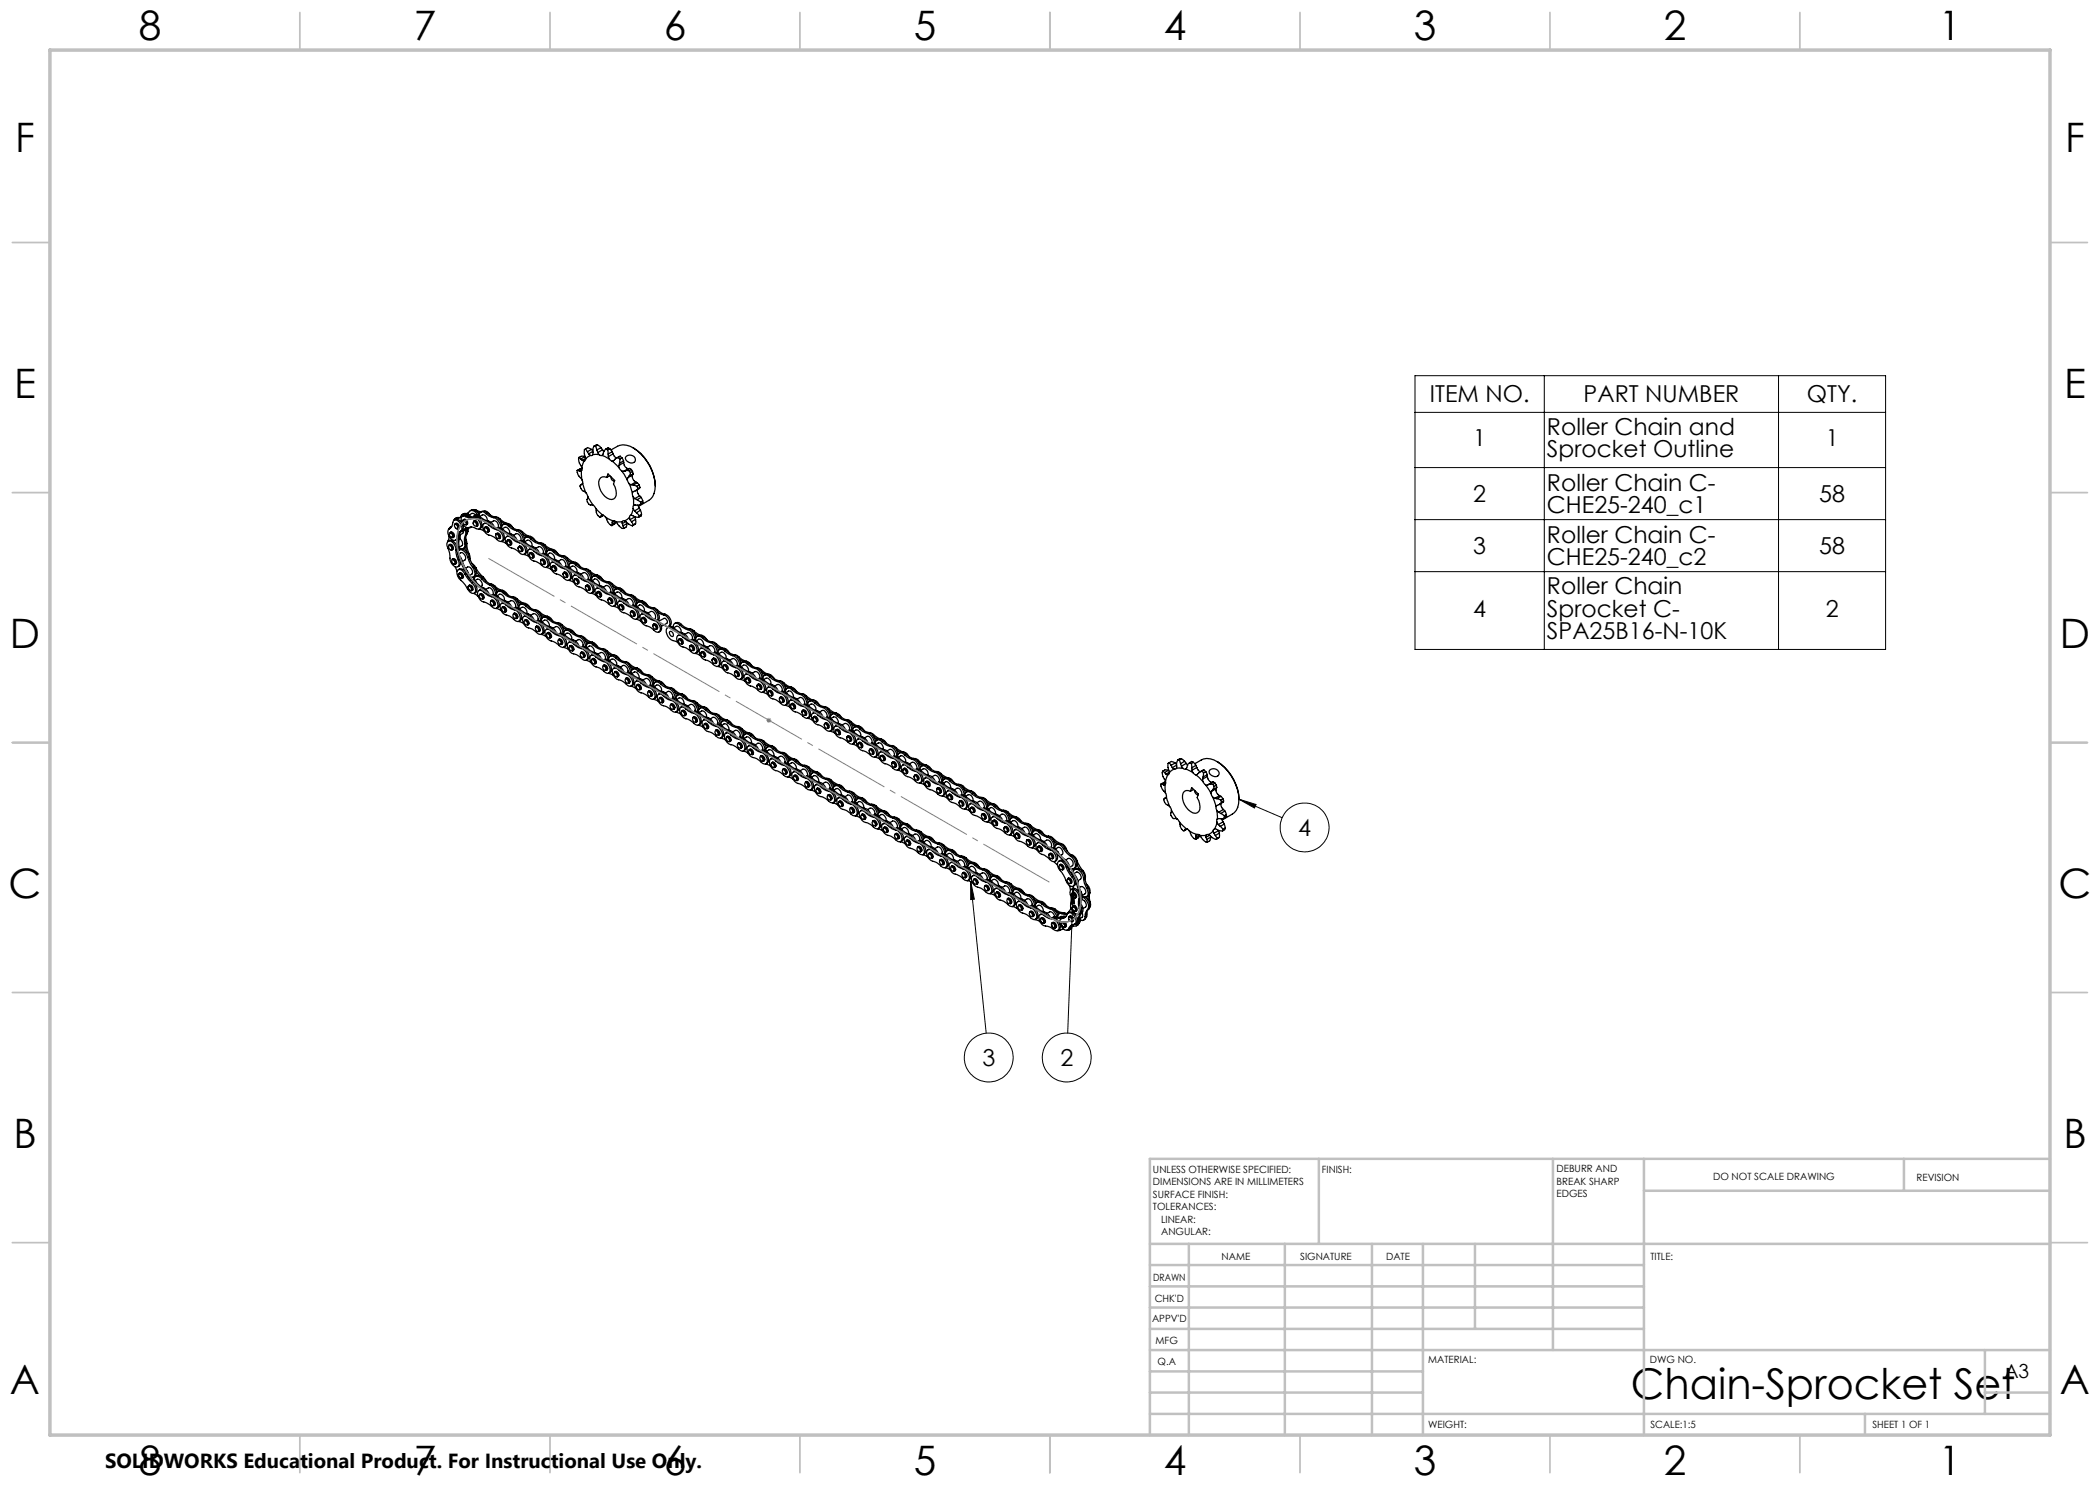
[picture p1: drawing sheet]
<svg xmlns="http://www.w3.org/2000/svg" width="420mm" height="297mm" viewBox="0 0 420 297" stroke-linecap="round" stroke-linejoin="round" font-family="sans-serif">
<defs><g id="words">
<text font-size="8.5" x="326.2" y="279.7">Chain-Sprocket Set</text>
<g font-size="8.1">
<text x="27.7" y="8">8</text>
<text x="82.7" y="8">7</text>
<text x="132.7" y="8">6</text>
<text x="182.7" y="8">5</text>
<text x="232.7" y="8">4</text>
<text x="282.7" y="8">3</text>
<text x="332.7" y="8">2</text>
<text x="387.7" y="8">1</text>
<text x="3" y="30.4">F</text>
<text x="413" y="30.4">F</text>
<text x="2.8" y="79.6">E</text>
<text x="412.8" y="79.6">E</text>
<text x="2" y="129.6">D</text>
<text x="412" y="129.6">D</text>
<text x="1.7" y="179.6">C</text>
<text x="411.7" y="179.6">C</text>
<text x="2.7" y="229.6">B</text>
<text x="412.7" y="229.6">B</text>
<text x="2" y="278.9">A</text>
<text x="412" y="278.9">A</text>
<text x="27.7" y="295">8</text>
<text x="82.7" y="295">7</text>
<text x="132.7" y="295">6</text>
<text x="182.7" y="295">5</text>
<text x="232.7" y="295">4</text>
<text x="282.7" y="295">3</text>
<text x="332.7" y="295">2</text>
<text x="387.7" y="295">1</text>
</g>
<g font-size="4.7">
<text x="286" y="80.5">ITEM NO.</text>
<text x="316.7" y="80.5">PART NUMBER</text>
<text x="361.4" y="80.5">QTY.</text>
<text x="294.7" y="89.2">1</text>
<text x="309.4" y="87">Roller Chain and</text>
<text x="365.1" y="89.2">1</text>
<text x="309.4" y="91.5">Sprocket Outline</text>
<text x="294.7" y="100.4">2</text>
<text x="309.4" y="98.1">Roller Chain C-</text>
<text x="363.8" y="100.4">58</text>
<text x="309.4" y="102.6">CHE25-240_c1</text>
<text x="294.7" y="110.8">3</text>
<text x="309.4" y="108.5">Roller Chain C-</text>
<text x="309.4" y="113">CHE25-240_c2</text>
<text x="363.8" y="110.8">58</text>
<text x="309.4" y="118.8">Roller Chain</text>
<text x="294.7" y="123.3">4</text>
<text x="309.4" y="123.3">Sprocket C-</text>
<text x="365.1" y="123.3">2</text>
<text x="309.4" y="127.9">SPA25B16-N-10K</text>
<text x="259.6" y="167.2">4</text>
<text x="196.5" y="213.2">3</text>
<text x="212.1" y="213.2">2</text>
</g>
<text font-size="4.1" x="21" y="293.7">SOLIDWORKS Educational Product. For Instructional Use Only.</text>
<text font-size="3.9" x="400.9" y="275.5">A3</text>
<g font-size="2">
<text x="230.6" y="234.6">UNLESS OTHERWISE SPECIFIED:</text>
<text x="230.6" y="237.1">DIMENSIONS ARE IN MILLIMETERS</text>
<text x="230.6" y="239.6">SURFACE FINISH:</text>
<text x="264.4" y="234.6">FINISH:</text>
<text x="311.3" y="234.5">DEBURR AND</text>
<text x="311.3" y="237">BREAK SHARP</text>
<text x="311.3" y="239.5">EDGES</text>
<text x="342.6" y="236">DO NOT SCALE DRAWING</text>
<text x="383.3" y="236.2">REVISION</text>
<text x="230.6" y="242.1">TOLERANCES:</text>
<text x="232.2" y="244.6">LINEAR:</text>
<text x="232.2" y="247.1">ANGULAR:</text>
<text x="244.3" y="252">NAME</text>
<text x="260" y="251.9">SIGNATURE</text>
<text x="277.2" y="251.9">DATE</text>
<text x="330.1" y="251.9">TITLE:</text>
<text x="230.6" y="256.1">DRAWN</text>
<text x="230.9" y="260.3">CHK'D</text>
<text x="230.4" y="264.4">APPV'D</text>
<text x="231.1" y="268.8">MFG</text>
<text x="231.5" y="273">Q.A</text>
<text x="285.6" y="272.5">MATERIAL:</text>
<text x="330" y="272.5">DWG NO.</text>
<text x="285.6" y="285.5">WEIGHT:</text>
<text x="330.1" y="285.6">SCALE:1:5</text>
<text x="374.5" y="285.6">SHEET 1 OF 1</text>
</g>
</g></defs>
<g fill="none" stroke="#000" stroke-width=".25">
<path d="M115.4 94.1v.2a2.45 2.45 0 0 0 1 1.7M115.4 94.1h.3M115.7 94.1l.3 .2M115.8 91.5l-.1 .1a1.54 1.54 0 0 0 .6 1.7v.3M115.8 91.5l.4 .3M115.8 91.5l.4-.2h.8l-.8 .5M116 94.3h.1M116.1 97l-.1 .2 .1 .2a1.24 1.24 0 0 0 .9 1l.2 .2M116.2 91.8l.3 .3M116.3 94.2l.1 1.8M116.3 94.2h-.1M116.3 93.6v.6"/>
<path d="M116.3 96.9l-.2 .1M116.4 96l.1 .7M116.4 93.7l-.9 .4M116.4 94l-.4 .3M116.4 93.7l-.7 .4M116.4 96.9h-.1M116.5 92.1l.3 .1M116.5 96.8l-.4 .2M116.5 96.7l.7 1.9M116.5 96.7l-.2 .2M116.8 92.2l-.5 1.4M117.1 89.8l-.2 .1a2.58 2.58 0 0 0 .2 1.9"/>
<path d="M117.1 89.8l.4 .5M117.1 89.8l.4-.3 .8 .4M117.1 91.7l-.6 .4M117.1 91.8l-.3 .4M117.2 98.6l.3 .7M117.5 90.3l.2 .5M117.5 99.3l1.1 1.8M117.5 99.3v.3a.94 .94 0 0 0 .1 .9 .94 .94 0 0 0 .9 .5l.1 .1M117.7 90.8l.4 .3M118.1 91.1l-1 .7M118.3 89.9l-.8 .4M118.3 89.9l.2 .2"/>
<path d="M118.5 90.9l-.1 .2h-.3M118.5 90.9h1.4M118.6 90.3l-.9 .5M118.8 89.2h.3M118.8 89.2l-.2 .5-.1 1.2M119.1 89.2l.3 .8M119.4 90l.2 .5M119.5 89l.7 .5M119.5 89l-.7 .2M119.5 89l-.4 .2M119.6 90.5l.3 .4M119.9 90.9l.5 .2"/>
<path d="M120.1 95.6l.8-.2 .5 .1 .2-.7 1.3 1.3-.2 .7a2.26 2.26 0 0 1 0 3 2.32 2.32 0 0 1-2.5-1.6 2.48 2.48 0 0 1-.1-2.6zM120.2 89.5l-.8 .5M120.2 89.5l.3 .5M120.4 91.1l1.5 .7M120.5 90l.3 .3M120.5 90l-.9 .5M121.2 89.8l.3 .2M121.2 89.8l-.3 .3-.5 1M121.5 90l.1 .8M121.6 90.8l.1 .5M121.7 91.3l.2 .5M121.9 91.8l.5 .4"/>
<path d="M122 89.7l.4 .6M122 89.7l-.4-.1-.4 .2M122 89.7l-.5 .3M122 95.1l-.6 .4M122.2 90a3.7 3.7 0 0 1 5.3 .2 9.5 9.5 0 0 1 3.5 7.8 2.62 2.62 0 0 1-1.2 2.1l-2.1 1.2M122.2 95.4a.73 .73 0 0 0 .7 .8M122.4 92.2l1.5 1.4M122.4 90.3l-.8 .5M122.4 90.3l.2 .5M122.6 90.8l.7 .8M122.6 90.8l-.9 .5M123.6 91.5l-.4 .1-.8 .6"/>
<path d="M123.6 91.5l.4 .3M123.8 93.1l.1 .5M123.9 93.6l.5 .6M123.9 91.3l-.7 .3M123.9 92.7l-.1 .4M124 91.8l-.1 .9M124.1 91.3h-.2M124.1 91.3l.3 .3M124.1 91.3l-.5 .2M124.4 94.2l1 1.8M124.4 94.2l.3 .1M124.4 91.6l.3 .6"/>
<path d="M124.4 91.6l-.4 .2M124.7 92.2l-.8 .5M124.7 92.2v.3M124.7 92.5l.3 .8 .3 .4h.4M124.7 92.5l-.9 .6M125.1 94.2h.7M125.1 94.2l-.4 .1M125.3 91.2a1.03 1.03 0 0 1 1.3 0 1.03 1.03 0 0 1 .3 1.2 1.15 1.15 0 0 1-1.8-1zM125.4 96l.4 .7M125.6 95.6l-.2 .4M125.7 93.7l-1 .6M125.8 96.7l.7 1.9"/>
<path d="M125.8 96.7l.4 .2M125.8 95.2l-.2 .4M125.8 94.2l.3 .3M125.9 93.7l.4 .2M125.9 93.7l-.8 .5M125.9 93.7h-.2M126.1 94.5l-.3 .7M126.2 96.9l.4 .1M126.3 93.9l.2 .4M126.3 93.9l-.5 .3M126.5 98.6l.1 .7M126.5 94.3l.1 .5"/>
<path d="M126.5 95l.1 .9 .6 .5M126.5 94.3l-.4 .2M126.5 95l-.9 .6M126.6 99.3l.1 1.8M126.6 99.3l.4 .4M126.6 89.6a9.2 9.2 0 0 1 4.5 7.6M126.6 94.8l-.8 .4M126.6 94.8l-.1 .2M126.6 97l.8 .3M127 99.7l.4 .2M127.2 96.4l-1 .5M127.2 96.4l.3 .2"/>
<path d="M127.4 97.3l.2 .4M127.4 99.9l.7 .5M127.5 96.6l.3 .4M127.5 96.6l-.9 .4M127.5 97.9v.5l.4 .8M127.6 97.7l-1.1 .9M127.8 97l.2 .5M127.8 97l-.4 .3M127.9 99.2l-.9 .5M127.9 99.2l.3 .3M128 97.5v.1l-.9 .5M128 97.5l-.4 .2"/>
<path d="M128.2 99.5l.4 .7M128.2 99.5l-.8 .4M89.6 108.3a.68 .68 0 0 1 1-.1 2.01 2.01 0 0 1 .9 1.7M89.7 109.2a.44 .44 0 0 1 .6 .2 .44 .44 0 0 1-.2 .6l-.3-.4zM89.8 107.2l-.3 1.1M89.8 109a.58 .58 0 0 1 .8 .2 .58 .58 0 0 1-.2 .8 .67 .67 0 0 0-.6-1zM89.9 105.8a1.7 1.7 0 0 0 .8-1.6l.2-.2a1.51 1.51 0 0 1 1.2 2.3M89.9 105.8a1.51 1.51 0 0 0 1.2 2.3l.3-.6M89.9 105.8l.1-.1-.2 .1M89.9 106.7a.45 .45 0 0 1 .6 .2 .45 .45 0 0 1-.2 .6l-.3-.3zM90 106.5a.59 .59 0 0 1 .8 .2 .59 .59 0 0 1-.2 .8 .71 .71 0 0 0-.6-1zM90.1 107.3l.5 .2"/>
<path d="M90.2 110h.2M90.3 105.4l-.3 .1-.3 .4M90.3 105.3l-.3 .2M90.4 112a.45 .45 0 0 1 .5 .2 .45 .45 0 0 1-.1 .6l-.3-.2zM90.5 111.8a.58 .58 0 0 1 .7 .3 .58 .58 0 0 1-.2 .8 .67 .67 0 0 0-.5-1.1zM90.8 104a.84 .84 0 0 1 1.3 .3 1.48 1.48 0 0 1 .3 1.8l-.3 .2M90.8 112.9h.2M90.9 104.9a.45 .45 0 0 1 .6 .3 .45 .45 0 0 1-.2 .5l-.3-.3zM91 113.3l.4 .9M91 104.7v.1a.57 .57 0 0 1 .8 .2 .57 .57 0 0 1-.2 .8 .67 .67 0 0 0-.6-1.1zM91.1 105.6l.5 .2M91.2 110a1.59 1.59 0 0 0-1.5-1.8 1.47 1.47 0 0 0 .1 1.9l.1 .5a3.5 3.5 0 0 0 .9 2.6l.7 .2a.95 .95 0 0 0 .2-1.4"/>
<path d="M91.2 110l.1 1.2 .4 .8M91.3 103.7h-.3l-.3 .4M91.5 109.9v.9l.4 1.1M91.5 109.9l-.3 .1M91.5 109.5v.8M91.6 110.3l-.1 .5 .5 .4 .4 .9M91.6 103.5l-.6 .2M91.6 103.5l-.3 .2M91.7 110.9l.4-.3a.98 .98 0 0 1 .9 1.4l-.5 .3M91.7 107.4l-.3 .5-.3 .1M91.7 113.9a1.04 1.04 0 0 1 1.6 .8M91.7 107.4l-.3 .1"/>
<path d="M91.7 111.3l.5 1M91.7 107.8l-.2 1v.7M91.7 107v.8M91.8 110a1.59 1.59 0 0 1 1.8 1.5M91.8 114.7a.63 .63 0 0 0 0 .7 .63 .63 0 0 0 .6 .3M91.8 110a1 1 0 0 1 1.6 .4l.4 .9M91.8 109.4a.78 .78 0 0 1-.3 1M91.8 114.7a.57 .57 0 0 1 .8 .2 .57 .57 0 0 1-.2 .8M91.8 114.7h.1M91.8 114.8a.53 .53 0 0 1 .5 .8 .53 .53 0 0 1-.5-.8zM91.8 114.7a.65 .65 0 0 1 .6 1M91.8 109.4l-.3 .1"/>
<path d="M91.9 111.9a.93 .93 0 0 1-.3 1.4M91.9 111.9l-.2 .1M91.9 106.5l.1 1.1M91.9 107.7l.5 .6a.65 .65 0 0 1 0 .8l-.6 .3M92 107.6l-.2 .8v1M92 107.6l-.3 .2M92.1 106.3a1.35 1.35 0 0 0-.7 1.2M92.2 112.3l.3 1 .6 .9M92.2 103.4l-.6 .1M92.2 106.2l-.3 .4-.2 .8M92.4 112.1l.5 1.3 .5 .7M92.4 112.1l-.2 .2"/>
<path d="M92.6 104.2a.44 .44 0 0 1 .5 .2 .44 .44 0 0 1-.1 .5l-.4-.3zM92.7 102.9a1.04 1.04 0 0 1 1.6 .6M92.7 106.1l-.3 .2-.3 .1M92.7 104a.59 .59 0 0 1 .7 .2 .59 .59 0 0 1-.2 .8 .69 .69 0 0 0-.5-1zM92.7 104l-.1 .4M92.7 106.1l-.1 .5-.6 .4M92.7 102.9h-.3l-.3 .6M92.7 102.9h.1M92.9 106l.4-.4 .2 .9-.2 .4M92.9 106l-.4 .3M92.9 106l-.2 .1M93 108.7l-.1 .8a.65 .65 0 0 1-1 .1v.4"/>
<path d="M93 102.7l-.6 .2M93 102.7l-.3 .2M93 105.8l.1 1.2M93 114.9a1.3 1.3 0 0 0-1.3-1 1.49 1.49 0 0 0 .6 2.3l1 1.3a1.25 1.25 0 0 0 1.7 1 1.65 1.65 0 0 0-.6-1.9M93 114.9l.6 .9 .8 .8M93.1 113.7a.87 .87 0 0 1 1.1-.1 .87 .87 0 0 1 .2 1.2l-.6 .3M93.1 107l-.2 .8 .1 .9M93.1 114.2l.5 1M93.1 103.3l-.3-.1-.3 .1a1.54 1.54 0 0 0 1 2.2 2.22 2.22 0 0 1 2.1 .3h.3a1.57 1.57 0 0 0-1-2.3h-.3M93.1 103.3a1.58 1.58 0 0 0 1.5 .2M93.1 107.8l.3 .9M93.1 109.4l.2 1"/>
<path d="M93.2 108.5a.91 .91 0 0 1-.5 1.2M93.2 108.5l-.2 .2M93.3 114.7l.8 1.2 .6 .5M93.3 114.7l-.3 .2M93.3 106.9l-.1 .5v1.1M93.3 106.9l-.2 .1M93.4 114.1l.3 .4 .1 1.1M93.4 102.8l.1-.1a1.01 1.01 0 0 1 1-.6 1.01 1.01 0 0 1 .9 .7l.2 .2M93.4 108.7a3.6 3.6 0 0 0 .4 2M93.4 114.1l-.3 .1M93.4 108.7l-.2 .1M93.4 103.1a1.67 1.67 0 0 0 1.5 .3"/>
<path d="M93.4 103.1h-.7l-.2 .2M93.4 103.1l-.3 .2M93.6 111.5l.5 1.2 .4 .7M93.6 102.6l-.6 .1M93.6 105.5l-.2 .5M93.6 106.3l-.2 .4M93.6 106.3l-.1 .1M93.7 117.3a.51 .51 0 0 1 .5 .2 .51 .51 0 0 1 0 .6l-.5-.3zM93.7 117.1a.59 .59 0 0 1 .8 .2 .59 .59 0 0 1-.2 .8 .69 .69 0 0 0-.6-1zM93.7 117.1h.1M93.8 117.1a.6 .6 0 0 0-.1 .7 .6 .6 0 0 0 .6 .3M93.8 105.5l-.2 .8"/>
<path d="M93.8 103.4a.86 .86 0 0 0-.8-.5 .86 .86 0 0 0-.7 .5l-1 .3M93.8 111.3l.4 1 .6 1M93.8 110.7l.2 1.1M93.8 111.3l-.2 .2M93.8 110.7l-.1 .1M93.9 103l.7-.3 .5 .3M94.1 102.1a1.06 1.06 0 0 1 1.6 .6l.1 .2M94.1 115.9a1.2 1.2 0 0 1 1.1 .5M94.2 116.1l.8 .5M94.3 105.4l-.2 .1a1.55 1.55 0 0 0-1.4 .6M94.3 105.4l-.2 .1M94.4 112.7l.8 .9"/>
<path d="M94.5 113.4a1.62 1.62 0 0 1 .2 2l-.3 .1-.5-.2M94.5 103.5l.1-.1a.75 .75 0 0 1 1.2 .1M94.6 115.4l.3 .3M94.7 116.4a1.46 1.46 0 0 1 .4 2.1l-.2 .1M94.7 116.4l-.3 .2M94.8 118.7l.8 .5M94.8 103.2a.87 .87 0 0 1 1.3 .2M94.8 104.2a.6 .6 0 0 1 .7 .3 .6 .6 0 0 1-.1 .8 .69 .69 0 0 0-.6-1.1zM94.8 104.2l-.1 .5M94.8 104.4a.49 .49 0 0 1 .4 .3 .49 .49 0 0 1-.1 .5l-.4-.4zM94.8 113.3a1.39 1.39 0 0 1 .1 1.9l-.2 .2M94.8 101.9l.5 .2"/>
<path d="M94.8 113.3l-.3 .1M94.9 103.4a1.57 1.57 0 0 1 1.4 2l-.4 .4M94.9 103.4l-.3 .1M94.9 116.1l.6-.3a.91 .91 0 0 1 .8 .6 .91 .91 0 0 1-.1 .9M95 116.6l.5 .6 1 .6M95.1 115.3a.95 .95 0 0 1 1.5 .3M95.2 114.3l.7 .8M95.2 113.6l.4 .7 1 1M95.2 113.6l-.2 .1M95.2 116.4l.8 .8 .8 .4M95.2 116.4l-.2 .2M95.3 102.1l1 .2"/>
<path d="M95.3 102.1h-.1M95.5 102.4l.5 .1M95.8 105.8l1 .4M95.8 103.5l1 .7 .6 .1M95.8 118.1a.81 .81 0 0 1 1.2 .2M96 103.3l.5-.3a1.03 1.03 0 0 1 1 1.2M96 118.8a.57 .57 0 0 1 .7 .3 .57 .57 0 0 1-.2 .7 .65 .65 0 0 0-.5-1zM96 119a.49 .49 0 0 1 .4 .3 .49 .49 0 0 1-.1 .5l-.5-.5zM96.1 103.4l.7 .5 .8 .3M96.1 103.4l-.3 .1M96.1 102.4l.3-.1a.84 .84 0 0 1 1 .2M96.4 115.8a.87 .87 0 0 0-1.5-.2l-.1 .5"/>
<path d="M96.4 115.8l.5 .6 1 .6M96.5 117.8l.9 .8M96.6 115.3l.6 .9M96.6 115.3l-.2 .1M96.6 115.6l.6 .6 1 .6M96.6 115.6l-.2 .2M96.8 118.4l-.7-.4-.3 .1a1.52 1.52 0 0 0 1 2.3l1.3 .7a.9 .9 0 0 0 1.4 .3 1.76 1.76 0 0 0-1.1-2.1M96.8 118.4a2.67 2.67 0 0 0 1.6 .9M96.8 117.6a2.17 2.17 0 0 1 1.1 1.4M96.8 117.6l-.3 .2M96.8 104.7a.81 .81 0 0 1 1.3 .2M96.9 102.2a1.19 1.19 0 0 1 1.2 .8"/>
<path d="M97 105.5a.51 .51 0 0 1 .5 .4 .51 .51 0 0 1-.1 .5l-.4-.3-.1-.3zM97 105.4a.57 .57 0 0 1 .8 .3 .57 .57 0 0 1-.2 .7 .65 .65 0 0 0-.6-1zM97 105.4l-.1 .3M97 118.3l1 .7 .6 .2M97 118.3l-.2 .1M97.2 117.9l.5-.3a.99 .99 0 0 1 .9 1.3M97.2 102.7l-.7-.4a.68 .68 0 0 0-.7 .9M97.2 102.7l.6 .5 .9 .3M97.4 104.3l.7 .4 .4 .5M97.4 102.5l1 .7 .6 .2M97.4 102.5l-.2 .2M97.6 104.2a2.02 2.02 0 0 1 1.4 1.3"/>
<path d="M97.6 104.2l-.2 .1M97.8 105l-.3-.2-.7-.1a1.66 1.66 0 0 0 1.4 2.4l1 .6a1.13 1.13 0 0 0 1.2 .6 1.55 1.55 0 0 0-1-2.4M97.8 105l.6 .5 1 .4M97.9 117a2.26 2.26 0 0 1 1.2 2M98.1 104.9a2.67 2.67 0 0 0 1.6 .9M98.1 116.8l.5 .1 .4 .3M98.1 104.9l-.3 .1M98.2 116.8a2.23 2.23 0 0 1 1.2 1.7M98.2 116.8l-.3 .2M98.2 104.5l.5-.3a1.01 1.01 0 0 1 1 1.3M98.6 119.2a1.83 1.83 0 0 1 1.2 2.1l-.5 .4M98.6 119.2l-.2 .1"/>
<path d="M98.7 103.5a2.12 2.12 0 0 1 1.5 2.1M99 117.2l.5 .5 1 .4M99 117.2l-.2 .1M99 103.4a2.07 2.07 0 0 1 1.4 1.7M99 103.4l-.3 .1M99.1 103.4l.6 .1 .3 .3M99.1 117.7l.8 .4M99.2 106.7a.58 .58 0 0 1 .8 .3 .58 .58 0 0 1-.2 .7 .65 .65 0 0 0-.6-1zM99.2 106.7l-.1 .3M99.2 106.9a.49 .49 0 0 1 .5 .3 .49 .49 0 0 1-.1 .5l-.4-.3-.1-.3zM99.3 119.4l.7 .6 .8 .3M99.4 119.2l.5-.4a1.01 1.01 0 0 1 1 1.3"/>
<path d="M99.6 119.3a.92 .92 0 0 0-1.4-.2 .83 .83 0 0 1 1.1 .3M99.6 119.3l.5 .5 1 .4M99.6 119.3l-.3 .1M99.7 105.8a1.62 1.62 0 0 1 .9 2.3l-.2 .2M99.7 105.8l-.3 .1M99.9 118.1a.83 .83 0 0 1 1 .4M99.9 118.1l-.3 .2M100 103.8l.8 .6 .8 .3M100 103.8l-.2 .1M100.1 104.3l.8 .4M100.3 108.3l.9 .4M100.3 106l.8 .6 .8 .3"/>
<path d="M100.4 105.8l.6-.3a.96 .96 0 0 1 .9 1.2M100.5 118.1l.7 .4 .4 .5M100.5 118.1h-.1M100.6 105.9a.89 .89 0 0 0-1.4-.2 1.03 1.03 0 0 1 1.1 .3M100.6 105.9l1 .7 .6 .2M100.6 105.9l-.3 .1M100.7 118.6a.84 .84 0 0 0-1.3-.1l-.1 .6M100.7 118.6l.5 .5 1 .4M100.9 104.7a.87 .87 0 0 1 1.1 .4M100.9 104.7l-.3 .2M100.9 118.5l.8 .6 .8 .3M100.9 118.5l-.2 .1"/>
<path d="M101.3 107.3a.81 .81 0 0 1 1.3 .2M101.4 108.2a.46 .46 0 0 1 .5 .2 .46 .46 0 0 1-.1 .6l-.3-.3zM101.5 108a.58 .58 0 0 1 .8 .3 .58 .58 0 0 1-.2 .7 .69 .69 0 0 0-.6-1zM101.5 108l-.1 .3M101.6 104.7a1.59 1.59 0 0 1 1 .9M101.6 104.7h-.1M101.7 105.2a.81 .81 0 0 0-1.2-.1l-.2 .6M101.7 105.2l.8 .6 .8 .3M101.9 106.9l.7 .4 .4 .5M102 105.1l.8 .6 .7 .3M102 105.1l-.3 .1M102.2 106.8a1.97 1.97 0 0 1 1.2 1.4"/>
<path d="M102.2 106.8l-.3 .1M102.2 119.5a2.12 2.12 0 0 1 1.4 2.1M102.3 107.6l-.3-.3h-.7a1.52 1.52 0 0 0 1 2.3l.8 .3 .6 .4a.88 .88 0 0 0 1.4 .3 1.76 1.76 0 0 0-1.2-2.1M102.3 107.6a2.67 2.67 0 0 0 1.6 .9M102.5 119.4a2.09 2.09 0 0 1 1.4 1.7M102.5 119.4l-.3 .1M102.6 119.4l.5 .1 .3 .3M102.6 107.5l.6 .5 .9 .4M102.6 107.5l-.3 .1M102.7 107.1l.5-.4a1.04 1.04 0 0 1 .9 1.4M103.3 106.1a2.26 2.26 0 0 1 1.4 2.1M103.4 119.8a2.67 2.67 0 0 0 1.6 .9"/>
<path d="M103.4 119.8l-.1 .1M103.5 106a2.16 2.16 0 0 1 1.4 1.7M103.5 106l-.2 .1M103.6 106l.5 .1 .4 .3M103.6 109.5a.46 .46 0 0 1 .6 .2 .46 .46 0 0 1-.1 .6l-.4-.3zM103.8 109.3l.1-.1a.67 .67 0 0 1 .6 1l-.2 .1a.67 .67 0 0 0-.5-1zM103.8 109.3l-.2 .3M104.1 108.4a1.88 1.88 0 0 1 1.2 2.1l-.5 .3M104.1 108.4l-.2 .1M104.5 106.4a2.73 2.73 0 0 0 1.5 .9M104.5 106.4l-.2 .1M104.6 106.9l.8 .4"/>
<path d="M104.7 110.9l1.1 .4M104.8 108.6l.8 .6 .8 .3M105 108.3l.4-.2a.97 .97 0 0 1 1 1.2M105.1 108.5a.92 .92 0 0 0-1.3-.2 .86 .86 0 0 1 1 .3M105.1 108.5l.6 .5 .9 .4M105.1 108.5l-.3 .1M105.1 107.5a.91 .91 0 0 1 1.4 .2M105.8 109.9a.84 .84 0 0 1 1.3 .2M106 110.6a.58 .58 0 0 1 .7 .2 .58 .58 0 0 1-.1 .8 .65 .65 0 0 0-.6-1zM106 110.6l-.1 .3M106 110.7a.49 .49 0 0 1 .4 .3 .49 .49 0 0 1-.1 .6l-.3-.3-.1-.3zM106 107.3l.8 .4 .3 .5"/>
<path d="M106 107.3h.1M106.2 107.8a.82 .82 0 0 0-1.2-.2l-.2 .7M106.2 107.8l1 .7 .6 .2M106.4 109.5l.7 .5 .4 .4M106.5 107.7l.7 .6 .8 .3M106.5 107.7l-.3 .1M106.6 109.4a1.82 1.82 0 0 1 1.3 1.3M106.6 109.4l-.2 .1M106.8 110.2l-.7-.4-.3 .1a1.55 1.55 0 0 0 1 2.3l.6 .2 .8 .5a1.21 1.21 0 0 0 1.2 .5 1.61 1.61 0 0 0-1-2.3M106.8 110.2a2.67 2.67 0 0 0 1.6 .9M107.1 110.1a2.73 2.73 0 0 0 1.5 .9M107.1 110.1l-.3 .1"/>
<path d="M107.2 109.6l.5-.2a.99 .99 0 0 1 .9 1.3M107.8 108.7a2.12 2.12 0 0 1 1.3 2.1M108 108.6a2.09 2.09 0 0 1 1.4 1.7M108 108.6l-.2 .1M108.1 108.6l.5 .1 .4 .3M108.2 112a.49 .49 0 0 1 .5 .3 .49 .49 0 0 1-.1 .6l-.4-.3zM108.2 111.9a.57 .57 0 0 1 .8 .3 .57 .57 0 0 1-.2 .7 .65 .65 0 0 0-.6-1zM108.2 111.9l-.1 .3M108.6 111a1.83 1.83 0 0 1 1.2 2.1l-.4 .3M108.6 111l-.2 .1M109 109l.7 .6 .9 .3M109 109h-.2"/>
<path d="M109.1 109.5l.8 .4M109.3 113.5l.9 .4M109.3 111.2l1 .7 .6 .2M109.4 110.9l.5-.3a1.05 1.05 0 0 1 1 1.3M109.6 111.1a.92 .92 0 0 0-1.4-.2 .83 .83 0 0 1 1.1 .3M109.6 111.1a2.73 2.73 0 0 0 1.5 .9M109.6 111.1l-.3 .1M109.9 109.9a.83 .83 0 0 1 1 .4M109.9 109.9l-.3 .2M110.3 112.5a.84 .84 0 0 1 1.2 .2M110.4 113.4a.44 .44 0 0 1 .5 .2 .44 .44 0 0 1-.1 .6l-.3-.3zM110.5 113.2a.59 .59 0 0 1 .7 .3 .59 .59 0 0 1-.1 .7 .69 .69 0 0 0-.6-1z"/>
<path d="M110.5 113.2l-.2 .3M110.6 109.9l.3 .1 .7 .8M110.6 109.9h-.1M110.7 110.4a.84 .84 0 0 0-1.3-.2l-.1 .6M110.7 110.4l.6 .5 1 .4M110.9 112.1l.7 .4 .3 .5M110.9 110.3l.8 .6 .8 .3M110.9 110.3l-.2 .1M111.1 112a2.1 2.1 0 0 1 1.3 1.3M111.1 112l-.2 .1M111.3 112.8l-.7-.4-.3 .1a1.66 1.66 0 0 0 1.4 2.4l1 .6a.88 .88 0 0 0 1.4 .3 1.83 1.83 0 0 0-1.2-2.1M111.3 112.8l1 .8 .6 .1"/>
<path d="M111.5 112.7l.8 .6 .8 .3M111.5 112.7l-.2 .1M111.7 112.3l.5-.4a1.04 1.04 0 0 1 .9 1.4M112.3 111.3a2.03 2.03 0 0 1 1.3 2M112.5 111.2a2.2 2.2 0 0 1 1.4 1.7M112.5 111.2l-.2 .1M112.6 111.2l.5 .1 .4 .2M112.6 114.7a.45 .45 0 0 1 .6 .2 .45 .45 0 0 1-.1 .6l-.4-.3zM112.7 114.5a.58 .58 0 0 1 .8 .2 .58 .58 0 0 1-.2 .8 .65 .65 0 0 0-.6-1zM112.7 114.5l-.1 .3M113.1 113.6a1.56 1.56 0 0 1 1 2.3l-.3 .1M113.1 113.6l-.2 .1"/>
<path d="M113.5 111.5l.9 .8 .6 .2M113.5 111.5l-.2 .2M113.6 112.1l.8 .4M113.7 116.1l1 .4M113.8 113.8l.6 .5 1 .4M113.9 113.5l.5-.3a.97 .97 0 0 1 1 1.3M114.1 113.7a.92 .92 0 0 0-1.4-.2 .9 .9 0 0 1 1.1 .3M114.1 113.7l.7 .6 .8 .2M114.1 113.7l-.3 .1M114.4 112.5a.9 .9 0 0 1 1.1 .4M114.4 112.5l-.3 .2M114.8 115.1a.81 .81 0 0 1 1.2 .1"/>
<path d="M114.9 115.9a.49 .49 0 0 1 .5 .3 .49 .49 0 0 1-.1 .6l-.4-.3-.1-.3zM115 115.8a.57 .57 0 0 1 .7 .2 .57 .57 0 0 1-.2 .8 .65 .65 0 0 0-.5-1zM115 115.8l-.2 .3M115 112.5a1.55 1.55 0 0 1 1.1 .9M115 112.5h-.1M115.2 113a.79 .79 0 0 0-1.3-.2l-.1 .6M115.2 113l.8 .6 .7 .3M115.4 114.7l.7 .4 .3 .5M115.5 112.9l.5 .4 1 .5M115.5 112.9l-.3 .1M115.6 114.5a1.92 1.92 0 0 1 1.3 1.4M115.6 114.5l-.2 .2"/>
<path d="M115.8 115.4l-.7-.4-.3 .1a1.52 1.52 0 0 0 1 2.3h.2a3.6 3.6 0 0 1 1.7 1.2h.6a1.55 1.55 0 0 0-1-2.3M115.8 115.4a2.73 2.73 0 0 0 1.5 .9M116 115.2a2.67 2.67 0 0 0 1.6 1M116 115.2l-.2 .2M116.2 114.8l.5-.3a.99 .99 0 0 1 .9 1.3M116.7 113.9a2.21 2.21 0 0 1 1.4 2.1M117 113.8a2.09 2.09 0 0 1 1.4 1.7M117 113.8l-.3 .1M117.1 113.8l.5 .1 .4 .3M117.2 116.1a.87 .87 0 0 1 1.1 .3M117.2 117.2a.57 .57 0 0 1 .5 .9 .57 .57 0 0 1-.5-.9zM117.2 116.1a.91 .91 0 0 1 1.4 .1"/>
<path d="M117.2 117.1a.57 .57 0 0 1 .8 .2 .57 .57 0 0 1-.2 .8 .65 .65 0 0 0-.6-1zM117.2 117.1l-.1 .3M117.6 116.2a1.62 1.62 0 0 1 1 2.3l-.3 .1M117.6 116.2l-.3 .1M118 114.2l.5 .4 1 .4M118 114.2h-.2M118.1 114.6l.8 .5M118.2 118.7h.1M118.3 118.7l.9 .4M118.3 116.4l.8 .6 .7 .3M118.4 116.1l.5-.3a1.01 1.01 0 0 1 1 1.3M118.6 116.2l.5 .5 1 .5"/>
<path d="M118.6 116.2l-.3 .2M118.6 115.2a.89 .89 0 0 1 1.3 .3M118.6 101.1l.5 .6M119.1 101.7l1.4 1.3M119.1 101.7h.1a1.65 1.65 0 0 0 .6 1.6l.1 .1 .3-.1M119.3 117.7a.81 .81 0 0 1 1.2 .2M119.3 118.6a.46 .46 0 0 1 .6 .2 .46 .46 0 0 1-.1 .6l-.5-.5zM119.5 118.4a.6 .6 0 0 1 .7 .2 .6 .6 0 0 1-.1 .8 .69 .69 0 0 0-.6-1zM119.5 118.4l-.2 .3M119.5 115l.7 .5 .4 .5M119.5 115v.1M119.7 115.6a.81 .81 0 0 0-1.3-.2l-.1 .6"/>
<path d="M119.7 115.6l.6 .5 .9 .4M119.8 117.3l.7 .4 .4 .5M119.9 115.5l.8 .6 .8 .2M119.9 115.5l-.2 .1M120.1 117.2a1.97 1.97 0 0 1 1.3 1.3M120.1 117.2l-.3 .1M120.3 118l-.4-.3h-.6a1.52 1.52 0 0 0 1 2.3l.6 .2 .7 .5a.9 .9 0 0 0 1.4 .3 1.76 1.76 0 0 0-1.2-2.1M120.3 118a2.67 2.67 0 0 0 1.5 .9M120.3 103.1l-.1 .2M120.4 103l-.1 .1M120.5 117.9l.6 .5 1 .3M120.5 117.9l-.2 .1"/>
<path d="M120.5 103l.6 .4M120.5 103l-.2 .1M120.6 117.4l.6-.3a1.04 1.04 0 0 1 .9 1.4M120.6 103l-.4 .3M120.7 103.1l-.6 .3M121.1 103.4l1.5 .8M121.1 103.4v.1a2.38 2.38 0 0 0 1.2 1.6h.1M121.2 116.5a2.16 2.16 0 0 1 1.4 2M121.5 116.3a2.16 2.16 0 0 1 1.4 1.8M121.5 116.3l-.3 .2M121.6 116.4h.5l.3 .3M121.7 119.8a.49 .49 0 0 1 .5 .3 .49 .49 0 0 1-.1 .6l-.4-.3-.1-.4z"/>
<path d="M121.7 119.7a.57 .57 0 0 1 .8 .2 .57 .57 0 0 1-.2 .8 .65 .65 0 0 0-.6-1zM121.7 119.7l-.1 .2M122.1 118.7a1.88 1.88 0 0 1 1.2 2.1l-.5 .4M122.1 118.7l-.3 .2M122.4 104.8v.3M122.4 116.7a2.67 2.67 0 0 0 1.6 .9M122.4 104.5v.3M122.4 116.7l-.1 .1M122.6 104.2l.6 .1M122.6 104.2l-.2 .3M122.6 117.3l.8 .4M122.8 119l.7 .6 .9 .3"/>
<path d="M122.9 118.7l.5-.3a.97 .97 0 0 1 1 1.3M122.9 104.2l-.5 .3M123 118.8a.92 .92 0 0 0-1.3-.1 .86 .86 0 0 1 1.1 .3M123 118.8l.8 .6 .8 .3M123 118.8l-.2 .2M123.2 104.3h1.3M123.2 104.3a3.1 3.1 0 0 0 1.4 1.4h.2M123.2 104.4l-.8 .4M123.3 104.3l-.3 .4-.6 .4M123.4 117.7a.86 .86 0 0 1 1 .3M123.4 117.7l-.3 .2M124 117.6l.7 .5 .4 .5"/>
<path d="M124 117.6l-.1 .1M124.2 118.2a.84 .84 0 0 0-1.3-.2l-.1 .6M124.2 118.2a2.73 2.73 0 0 0 1.5 .9M124.4 119.9l.7 .4 .3 .5M124.4 118l.8 .6 .8 .4M124.4 118l-.2 .2M124.5 104.3v.4M124.5 104.7l.1 .5M124.6 105.2l.2 .5M124.6 105.2l.8-.5-.2 .7-.4 .3M124.6 119.7a1.97 1.97 0 0 1 1.3 1.4M124.6 119.7l-.2 .2"/>
<path d="M124.9 104.2l-.4 .1M124.9 104.2l.8 .6 .8 .4M125.2 104.3l-.7 .4M125.7 119.1a2.12 2.12 0 0 1 1.4 2M125.9 103.5l-1 .7M125.9 103.5l.1 .4M126 119a2.17 2.17 0 0 1 1.4 1.7M126 119l-.3 .1M126 103.9l.3 .4M126 119l.6 .1 .3 .2M126.2 103l-.3 .2v.3M126.2 103l.8 .4h.7"/>
<path d="M126.3 104.3l.4 .7M126.6 101.7l-.4 1.3M126.6 101.7l.3 .5M126.7 105l-.2 .2M126.7 101.1l-.1 .6M126.9 119.3l.8 .6 .8 .3M126.9 102.2l.4 .3M126.9 119.3l-.1 .1M127.1 119.8l.7 .5M127.1 103.9v.8M127.1 104.7l-.6 .5M127.1 103.9l-.1-.5-1 .5"/>
<path d="M127.1 103.9l-.8 .4M127.1 104.7l-.4 .3M127.3 102.5l.6 .6M127.6 101.1l.2 .5M127.8 101.6l-.9 .6M127.8 101.6l.3 .5M127.9 103.1l-.2 .3M128.1 102.1l.2 .8M128.1 102.1l-.8 .4M128.1 100.4v.4M128.1 100.8l-1.4 .3M128.3 102.9l-.1 .3-.5 .2"/>
<path d="M128.3 102.9l-.4 .2M128.5 100.6h.1M128.6 100.2v.4M128.6 100.6l-.5 .3M128.6 100.2l-.5 .2M128.6 100.6l-.5 .2M98.2 120.3a.49 .49 0 0 1 .5 .2 .49 .49 0 0 1-.1 .6l-.4-.3-.1-.3zM98.2 120.1a.59 .59 0 0 1 .8 .3 .59 .59 0 0 1-.2 .7 .69 .69 0 0 0-.6-1zM99.2 121.7h.1M99.3 121.7l.9 .4M100.3 120.7a.84 .84 0 0 1 1.2 .2M100.4 121.6a.45 .45 0 0 1 .5 .2 .45 .45 0 0 1-.1 .6l-.4-.3z"/>
<path d="M100.4 121.4a.6 .6 0 0 1 .8 .3 .6 .6 0 0 1-.2 .7 .69 .69 0 0 0-.6-1zM100.8 120.3a1.71 1.71 0 0 1 1.1 .9M101.1 120.2a1.97 1.97 0 0 1 1.3 1.4M101.1 120.2l-.3 .1M101.2 121l-.3-.2-.6-.1a1.66 1.66 0 0 0 1.3 2.4l1 .7a1.11 1.11 0 0 0 1.2 .4 1.58 1.58 0 0 0-1-2.2M101.2 121l1 .8 .6 .2M101.5 120.9a2.73 2.73 0 0 0 1.6 .9M101.5 120.9l-.3 .1M101.6 120.4l.6-.2a1.04 1.04 0 0 1 .9 1.3M102.7 122.9a.49 .49 0 0 1 .5 .2 .49 .49 0 0 1-.2 .6l-.3-.3zM102.7 121.7a.91 .91 0 0 1 1.1 .3M102.7 121.7a.89 .89 0 0 1 1.3 .2"/>
<path d="M102.7 122.7a.57 .57 0 0 1 .8 .2 .57 .57 0 0 1-.2 .8 .65 .65 0 0 0-.6-1zM103.1 121.8a1.83 1.83 0 0 1 1.2 2.1l-.5 .3M103.1 121.8l-.3 .2M103.6 120.3l.8 .4M103.7 124.3l1 .4M103.8 122l.6 .5 .9 .4M103.9 121.7l.5-.2a.97 .97 0 0 1 1 1.2M104 121.9l.8 .6 .8 .3M104 121.9l-.2 .1M104.1 120.9l.3-.1a.86 .86 0 0 1 1 .3M104.8 123.3a.81 .81 0 0 1 1.2 .2M104.9 124.1a.49 .49 0 0 1 .5 .3 .49 .49 0 0 1-.1 .6l-.4-.3-.1-.3z"/>
<path d="M105 124a.57 .57 0 0 1 .7 .3 .57 .57 0 0 1-.2 .7 .65 .65 0 0 0-.5-1zM105 120.7l.7 .4 .3 .5M105 120.7h-.1M105.2 121.2a.81 .81 0 0 0-1.3-.2l-.1 .7M105.2 121.2a2.73 2.73 0 0 0 1.5 .9M105.3 122.9l.7 .5 .4 .4M105.4 121.1l.6 .5 1 .4M105.4 121.1l-.2 .1M105.6 122.8a2.1 2.1 0 0 1 1.3 1.3M105.6 122.8l-.3 .1M105.7 123.6l-.6-.4-.4 .1a1.66 1.66 0 0 0 1.4 2.4l1 .6a.88 .88 0 0 0 1.4 .3 1.83 1.83 0 0 0-1.2-2.1M105.7 123.6l1 .8 .6 .1"/>
<path d="M106 123.5a2.67 2.67 0 0 0 1.6 .9M106 123.5l-.3 .1M106.2 123l.4-.2a.95 .95 0 0 1 1 1.3M106.7 122.1a2.12 2.12 0 0 1 1.4 2.1M107 122a2.17 2.17 0 0 1 1.4 1.7M107 122l-.3 .1M107 122l.6 .1 .3 .3M107.1 125.5a.45 .45 0 0 1 .5 .2 .45 .45 0 0 1-.1 .6l-.3-.3zM107.2 125.3a.6 .6 0 0 1 .7 .2 .6 .6 0 0 1-.1 .8 .69 .69 0 0 0-.6-1zM107.6 124.4a1.62 1.62 0 0 1 1 2.3l-.3 .2M107.6 124.4l-.3 .1M107.9 122.4l.6 .5 1 .4"/>
<path d="M107.9 122.4h-.2M108.1 122.9l.7 .4M108.2 126.9l1 .4M108.3 124.6l.7 .6 .8 .3M108.4 124.4l.5-.4a1.01 1.01 0 0 1 1 1.3M108.5 124.5a.92 .92 0 0 0-1.3-.2 .87 .87 0 0 1 1.1 .3M108.5 124.5l.8 .6 .8 .3M108.5 124.5l-.2 .1M108.8 123.3a.87 .87 0 0 1 1.1 .4M108.8 123.3l-.2 .2M109.3 125.9a.81 .81 0 0 1 1.2 .1M109.3 126.8a.46 .46 0 0 1 .6 .2 .46 .46 0 0 1-.1 .6l-.4-.3z"/>
<path d="M109.4 126.6a.61 .61 0 0 1 .8 .2 .61 .61 0 0 1 0 .7l-.2 .1a.67 .67 0 0 0-.6-1zM109.5 123.3a1.55 1.55 0 0 1 1 .9M109.5 123.3h-.1M109.6 123.8a.81 .81 0 0 0-1.2-.2l-.1 .6M109.6 123.8l.8 .6 .8 .3M109.8 125.5l.7 .4 .4 .5M109.9 123.7l1 .7 .6 .2M109.9 123.7l-.3 .1M110.1 125.4a1.97 1.97 0 0 1 1.3 1.3M110.1 125.4l-.3 .1M110.2 126.2l-.3-.3h-.6a1.52 1.52 0 0 0 .9 2.3 3.6 3.6 0 0 1 1.9 1.2l.4 .1 .3-.1a1.52 1.52 0 0 0-1-2.3M110.2 126.2a2.73 2.73 0 0 0 1.6 .9"/>
<path d="M110.5 126l.6 .6 1 .4M110.5 126l-.3 .2M110.6 125.6l.5-.3a1.03 1.03 0 0 1 1 1.4M111.2 124.7a2.21 2.21 0 0 1 1.4 2M111.5 124.6a2.09 2.09 0 0 1 1.4 1.7M111.5 124.6l-.3 .1M111.5 124.6l.6 .1 .3 .3M111.7 126.9a.9 .9 0 0 1 1 .3M111.7 128a.5 .5 0 0 1 .5 .3 .5 .5 0 0 1-.2 .6l-.4-.5zM111.7 126.9a.89 .89 0 0 1 1.3 .2M111.7 127.9a.57 .57 0 0 1 .7 .2 .57 .57 0 0 1-.1 .8 .65 .65 0 0 0-.6-1zM112.1 127a1.83 1.83 0 0 1 1.2 2l-.5 .4"/>
<path d="M112.1 127l-.3 .1M112.4 125a2.73 2.73 0 0 0 1.6 .9M112.4 125l-.1 .1M112.5 125.5l.8 .4M112.7 129.5l1 .4M112.7 127.2l.8 .6 .8 .3M112.9 126.9l.5-.3a.97 .97 0 0 1 .9 1.3M113 127.1l1 .7 .6 .1M113 127.1l-.3 .1M113.1 126.1a.91 .91 0 0 1 1.3 .2M113.7 128.5a.81 .81 0 0 1 1.3 .2M113.9 129.2a.58 .58 0 0 1 .8 .2 .58 .58 0 0 1-.2 .8 .65 .65 0 0 0-.6-1z"/>
<path d="M113.9 129.3a.49 .49 0 0 1 .5 .3 .49 .49 0 0 1-.1 .6l-.4-.3-.1-.4zM114 125.9l.7 .4 .3 .4M114 125.9h-.1M114.1 126.4a.81 .81 0 0 0-1.2-.2l-.2 .7M114.1 126.4l.6 .5 1 .4M114.3 128.1l.7 .4 .4 .5M114.4 126.3l.6 .4 1 .5M114.4 126.3l-.3 .1M114.6 127.9a1.97 1.97 0 0 1 1.3 1.4M114.6 127.9l-.3 .2M114.7 128.8l-.3-.3h-.7a1.52 1.52 0 0 0 1 2.3l.6 .1 .8 .6a.9 .9 0 0 0 1.4 .3 1.76 1.76 0 0 0-1.2-2.1M114.7 128.8a2.67 2.67 0 0 0 1.6 .9"/>
<path d="M115 128.7l.8 .6 .8 .3M115 128.7l-.3 .1M115.1 128.2l.5-.3a.99 .99 0 0 1 1 1.4M115.7 127.3a2.12 2.12 0 0 1 1.4 2.1M116 127.2a2.06 2.06 0 0 1 1.3 1.7M116 127.2l-.3 .1M116 127.2l.9 .3M116.1 130.6a.49 .49 0 0 1 .5 .3 .49 .49 0 0 1-.1 .6l-.4-.3-.1-.4zM116.2 130.5a.59 .59 0 0 1 .7 .2 .59 .59 0 0 1-.2 .8 .69 .69 0 0 0-.5-1zM116.6 129.6a1.83 1.83 0 0 1 1.2 2.1l-.5 .3M116.6 129.6l-.3 .1M116.9 127.5a2.67 2.67 0 0 0 1.6 .9"/>
<path d="M116.9 127.5l-.2 .1M117.1 128.1l.7 .4M117.2 132.1l1 .4M117.2 129.8l.8 .6 .8 .3M117.4 129.5l.5-.3a1.05 1.05 0 0 1 1 1.3M117.5 129.6a.92 .92 0 0 0-1.3-.1 .83 .83 0 0 1 1 .3M117.5 129.6l.6 .5 1 .5M117.5 129.6l-.3 .2M117.8 128.5a.83 .83 0 0 1 1.1 .4M117.8 128.5l-.3 .2M118.2 131.1a.84 .84 0 0 1 1.3 .1M118.3 132a.47 .47 0 0 1 .6 .2 .47 .47 0 0 1 0 .5l-.4-.1z"/>
<path d="M118.4 131.8a.57 .57 0 0 1 .8 .2 .57 .57 0 0 1-.2 .8 .67 .67 0 0 0-.6-1zM118.5 128.4l.7 .5 .3 .5M118.5 128.4l-.1 .1M118.6 129a.84 .84 0 0 0-1.2-.2l-.1 .6M118.6 129l.8 .6 .8 .3M118.8 130.7l.7 .4 .4 .5M118.9 128.9l.8 .6 .8 .2M118.9 128.9l-.3 .1M119.1 130.6a2.15 2.15 0 0 1 1.3 1.3M119.1 130.6l-.3 .1M119.2 131.4l-.7-.4-.3 .1a1.66 1.66 0 0 0 1.4 2.4l1 .6a1.13 1.13 0 0 0 1.2 .5 1.52 1.52 0 0 0-1-2.3M119.2 131.4l.6 .5 1 .4"/>
<path d="M119.5 131.2a2.67 2.67 0 0 0 1.6 .9M119.5 131.2l-.3 .2M119.6 130.8l.5-.3a1.01 1.01 0 0 1 .9 1.4M120.2 129.9a2.12 2.12 0 0 1 1.4 2M120.5 129.7a2 2 0 0 1 1.3 1.8M120.5 129.7l-.3 .2M120.5 129.7l.5 .2 .4 .2M120.6 132.1a.9 .9 0 0 1 1.1 .3M120.6 132a.89 .89 0 0 1 1.4 .3M120.6 133.1a.58 .58 0 0 1 .8 .2 .58 .58 0 0 1-.2 .8 .65 .65 0 0 0-.6-1zM120.6 133.2a.49 .49 0 0 1 .5 .3 .49 .49 0 0 1-.1 .6l-.5-.5zM121.1 132.1a1.56 1.56 0 0 1 .9 2.4l-.2 .1"/>
<path d="M121.1 132.1l-.3 .2M121.4 130.1l1 .8 .6 .2M121.4 130.1l-.2 .1M121.5 130.6l.8 .5M121.7 134.7l1 .4M121.7 132.4l.6 .5 1 .4M121.8 132.1l.6-.3a.97 .97 0 0 1 .9 1.3M122 132.3l.8 .6 .7 .2M122 132.3l-.3 .1M122.3 131.1a1.04 1.04 0 0 1 1.1 .3M122.3 131.1l-.3 .2M122.7 121.2l1 .5"/>
<path d="M122.7 133.7a.81 .81 0 0 1 1.3 .1M122.9 134.5a.49 .49 0 0 1 .5 .3 .49 .49 0 0 1-.1 .6l-.4-.3-.1-.4zM122.9 134.4a.57 .57 0 0 1 .8 .2 .57 .57 0 0 1-.2 .8 .65 .65 0 0 0-.6-1zM123 131.1l.3 .1 .7 .7M123 131.1h-.1M123.1 131.6a.81 .81 0 0 0-1.2-.2l-.2 .6M123.1 131.6l.8 .6 .8 .3M123.3 133.3a1.59 1.59 0 0 1 1.1 .9M123.4 131.4l.6 .5 1 .5M123.4 131.4l-.3 .2M123.5 133.1a2.1 2.1 0 0 1 1.3 1.4M123.5 133.1l-.2 .2"/>
<path d="M123.7 134l-.3-.3h-.7a1.66 1.66 0 0 0 1.4 2.4l1 .6a.88 .88 0 0 0 1.4 .3 1.83 1.83 0 0 0-1.2-2.1M123.7 134a2.73 2.73 0 0 0 1.6 .9M123.8 120.3a.84 .84 0 0 1 1.2 .1M123.9 121a.58 .58 0 0 1 .8 .2 .58 .58 0 0 1-.2 .8 .65 .65 0 0 0-.6-1zM123.9 121l-.1 .2M123.9 121.1a.49 .49 0 0 1 .5 .3 .49 .49 0 0 1-.1 .6l-.4-.3-.1-.3zM124 133.8a2.67 2.67 0 0 0 1.6 1M124 133.8l-.3 .2M124.1 133.4l.5-.3a1.03 1.03 0 0 1 1 1.3M124.7 132.5a2.11 2.11 0 0 1 1.3 2M124.7 120.6l-.7-.4-.2 .1a1.66 1.66 0 0 0 1.3 2.4l1 .6a1.21 1.21 0 0 0 1.2 .5 1.61 1.61 0 0 0-1-2.3M124.7 120.6l.6 .5 1 .4"/>
<path d="M125 132.4a2.06 2.06 0 0 1 1.3 1.7M125 132.4l-.3 .1M125 132.4l.6 .1 .3 .2M125 120.4a2.73 2.73 0 0 0 1.6 1M125 120.4l-.3 .2M125.1 135.9a.45 .45 0 0 1 .5 .2 .45 .45 0 0 1-.1 .6l-.4-.3zM125.1 120l.6-.3a.99 .99 0 0 1 .9 1.3M125.1 135.7a.6 .6 0 0 1 .8 .2 .6 .6 0 0 1-.2 .8 .69 .69 0 0 0-.6-1zM125.6 134.8a1.62 1.62 0 0 1 .9 2.3l-.2 .1M125.6 134.8l-.3 .1M125.9 132.7l.6 .5 1 .4M125.9 132.7l-.2 .1"/>
<path d="M126 133.2l.8 .5M126.1 122.5a.46 .46 0 0 1 .5 .2 .46 .46 0 0 1-.1 .6l-.3-.3zM126.2 137.3l.9 .4M126.2 122.3a.58 .58 0 0 1 .8 .2 .58 .58 0 0 1-.2 .8 .69 .69 0 0 0-.6-1zM126.2 122.3l-.1 .3M126.2 135l.8 .6 .8 .3M126.3 134.7l.6-.3a.97 .97 0 0 1 .9 1.3M126.5 134.8a.92 .92 0 0 0-1.4-.1 .87 .87 0 0 1 1.1 .3M126.5 134.8l.6 .5 1 .4M126.5 134.8l-.3 .2M126.6 121.4a1.83 1.83 0 0 1 1.2 2l-.5 .4M126.6 121.4l-.3 .1"/>
<path d="M126.8 133.7a.9 .9 0 0 1 1.1 .3M126.8 133.7l-.3 .1M127.2 123.9l1 .3M127.2 136.2a.81 .81 0 0 1 1.2 .2M127.3 121.6l.9 .7 .6 .2M127.3 137.2a.45 .45 0 0 1 .6 .2 .45 .45 0 0 1-.2 .6l-.3-.3zM127.4 121.3l.5-.3 .4 .1 .6 .7v.5M127.4 137a.57 .57 0 0 1 .7 .2 .57 .57 0 0 1-.1 .8 .65 .65 0 0 0-.6-1zM127.5 133.6l.7 .5 .3 .4M127.5 133.6l-.1 .1M127.5 121.4a.92 .92 0 0 0-1.3-.2 .87 .87 0 0 1 1.1 .4M127.5 121.4l.8 .6 .8 .3"/>
<path d="M127.5 121.4l-.2 .2M127.6 134.2a.81 .81 0 0 0-1.2-.2l-.2 .6M127.6 134.2l.8 .6 .8 .3M127.8 135.9l.7 .4 .4 .5M127.8 120.3a.83 .83 0 0 1 1.1 .3M127.8 120.3l-.2 .1M127.9 134a2.73 2.73 0 0 0 1.5 .9M127.9 134l-.3 .2M128.1 135.7a2 2 0 0 1 1.2 1.4M128.1 135.7l-.3 .2M128.2 136.6l-.4-.3-.6-.1a1.55 1.55 0 0 0 1 2.4h.2a3.6 3.6 0 0 1 1.7 1.1l.4 .2 .3-.1a1.58 1.58 0 0 0-1-2.3M128.2 136.6l.6 .5 1 .4"/>
<path d="M128.3 122.9a.83 .83 0 0 1 1.2 .1M128.3 123.8a.46 .46 0 0 1 .6 .2 .46 .46 0 0 1-.1 .6l-.4-.4zM128.4 136.4l1 .8 .6 .1M128.4 123.6a.59 .59 0 0 1 .8 .2 .59 .59 0 0 1-.2 .8 .69 .69 0 0 0-.6-1zM128.4 123.6l-.1 .3M128.4 136.4l-.2 .2M128.5 120.2a1.55 1.55 0 0 1 1 .9M128.5 120.2l-.1 .1M128.6 136l.5-.3a1.01 1.01 0 0 1 .9 1.4M128.7 120.8a.81 .81 0 0 0-1.3-.2l-.1 .6M128.7 120.8l.5 .5 1 .4M128.8 122.5l.7 .4 .4 .5"/>
<path d="M128.9 120.6l1 .8 .6 .1M128.9 120.6l-.2 .2M129.1 122.3a2.1 2.1 0 0 1 1.3 1.4M129.1 122.3l-.3 .2M129.2 135.1a2.25 2.25 0 0 1 1.4 2M129.2 123.2l-.3-.3h-.7a1.66 1.66 0 0 0 1.4 2.4l1 .6a.85 .85 0 0 0 1.4 .2 1.81 1.81 0 0 0-1.2-2M129.2 123.2l.8 .6 .8 .3M129.4 134.9a2.09 2.09 0 0 1 1.4 1.8M129.4 134.9l-.2 .2M129.5 134.9l.5 .1 .4 .3M129.5 123a2.67 2.67 0 0 0 1.6 .9M129.5 123l-.3 .2"/>
<path d="M129.6 138.4a.49 .49 0 0 1 .5 .3 .49 .49 0 0 1-.1 .5l-.4-.2-.1-.4zM129.6 122.6l.5-.3a.97 .97 0 0 1 .9 1.5l-.3 .1M129.6 138.3a.57 .57 0 0 1 .8 .2 .57 .57 0 0 1-.2 .8 .65 .65 0 0 0-.6-1zM130 137.3a1.55 1.55 0 0 1 1 2.4l-.3 .1M130 137.3l-.2 .2M130.2 121.7a1.95 1.95 0 0 1 1.3 2.4M130.4 135.3a2.73 2.73 0 0 0 1.5 .9M130.4 135.3l-.2 .1M130.5 121.5a1.98 1.98 0 0 1 1.2 2.5l-.1 .1M130.5 135.8l.8 .5M130.5 121.5l-.3 .2M130.5 121.6h.6l.3 .3"/>
<path d="M130.6 139.8l1.1 .5M130.7 124.9a.58 .58 0 0 1 .7 .2 .58 .58 0 0 1-.1 .8 .65 .65 0 0 0-.6-1zM130.7 124.9l-.1 .2M130.7 125a.48 .48 0 0 1 .5 .3 .48 .48 0 0 1-.2 .6l-.3-.3-.1-.4zM130.7 137.6l.8 .6 .8 .3M130.8 137.3l.5-.3a.97 .97 0 0 1 1 1.3M131 137.4a.89 .89 0 0 0-1.4-.2 .98 .98 0 0 1 1.1 .4M131 137.4l.9 .7 .6 .2M131 137.4l-.3 .2M131.1 123.9a1.64 1.64 0 0 1 1 2.4l-.3 .1M131.1 123.9l-.3 .2M131.3 136.3a.98 .98 0 0 1 1.1 .3"/>
<path d="M131.3 136.3l-.3 .2M131.4 121.9l1 .8 .6 .1M131.4 121.9l-.1 .1M131.6 124.1h.1M131.6 122.4l1.2 .6M131.6 124.1l.2 .1M131.7 138.8a.84 .84 0 0 1 1.3 .2M131.7 124.3l1.1-.6a.65 .65 0 0 1 .5 1l-1 .6M131.9 139.6a.58 .58 0 0 1 .7 .2 .58 .58 0 0 1-.1 .8 .65 .65 0 0 0-.6-1zM131.9 139.7a.49 .49 0 0 1 .4 .3 .49 .49 0 0 1-.1 .5l-.3-.2-.1-.4zM131.9 136.2l.4 .1 .7 .8M131.9 136.2v.1"/>
<path d="M132.1 136.8a.84 .84 0 0 0-1.3-.2l-.1 .6M132.1 136.8l.6 .5 1 .4M132.3 138.5a1.56 1.56 0 0 1 1 .9M132.4 136.6l.7 .6 .8 .3M132.4 136.6l-.3 .2M132.5 138.3a1.97 1.97 0 0 1 1.3 1.4M132.5 138.3l-.2 .2M132.7 139.2l-.4-.3-.6-.1a1.76 1.76 0 0 0 1.6 2.5l.8 .6a.9 .9 0 0 0 1.3 .3 1.76 1.76 0 0 0-1.1-2.1M132.7 139.2a2.67 2.67 0 0 0 1.6 .9M132.8 123a1.64 1.64 0 0 1 .9 2.3l-.6-.1-.3-.2M133 139a2.73 2.73 0 0 0 1.5 .9M133 139l-.3 .2"/>
<path d="M133 122.8a1.83 1.83 0 0 1 1.2 2.1l-.5 .4M133 122.8l-.2 .2M133.1 138.6l.5-.3a1.04 1.04 0 0 1 .9 1.3M133.5 125.5a.88 .88 0 0 1 1.4 .2M133.7 137.7a2.11 2.11 0 0 1 1.3 2M133.9 137.5a2.16 2.16 0 0 1 1.4 1.8M133.9 126.4a.55 .55 0 0 1 .7 .2 .55 .55 0 0 1-.2 .7l-.4-.4zM133.9 137.5l-.2 .2M134 137.5l.9 .4M134.5 139.9a1.81 1.81 0 0 1 1.2 2.1l-.4 .4M134.5 139.9l-.2 .2M134.6 125.8a.81 .81 0 0 0-1.2-.1 2.08 2.08 0 0 0 1.8 2.6l.4 .2"/>
<path d="M134.6 125.8l.8 .6 .8 .3M134.8 125.6l.5-.3a.97 .97 0 0 1 .9 1.2M134.9 137.9a2.67 2.67 0 0 0 1.6 .9M134.9 137.9l-.2 .1M134.9 125.7l1 .7 .6 .2M134.9 125.7l-.3 .1M134.9 124.7a.91 .91 0 0 1 1.4 .2M135 138.4l.8 .5M135.3 139.9l.5-.3a.97 .97 0 0 1 1 1.3M135.6 127.1a.81 .81 0 0 1 1.2 .2M135.8 138.9a.86 .86 0 0 1 1 .3M135.8 127.8a.58 .58 0 0 1 .8 .2 .58 .58 0 0 1-.2 .8 .65 .65 0 0 0-.6-1z"/>
<path d="M135.8 127.8l-.1 .3M135.8 127.9a.49 .49 0 0 1 .5 .4 .49 .49 0 0 1-.2 .5l-.3-.3-.1-.3zM135.8 138.9l-.3 .1M136 125a.81 .81 0 0 0-1.2-.2l-.2 .7M136 125l.6 .5 1 .4M136.2 126.7l.7 .4 .4 .5M136.3 124.9l.5 .5 1 .4M136.3 124.9l-.3 .1M136.5 126.6a1.97 1.97 0 0 1 1.2 1.3M136.5 138.8a1.55 1.55 0 0 1 1 .9M136.5 126.6l-.3 .1M136.5 138.8l-.2 .1"/>
<path d="M136.6 139.4l-.7-.4a.69 .69 0 0 0-.7 .8M136.6 139.4l.8 .6 .7 .3M136.6 127.4l-.4-.3h-.6a1.52 1.52 0 0 0 1 2.3l.6 .2 .8 .5a.9 .9 0 0 0 1.3 .3 1.76 1.76 0 0 0-1.1-2.1M136.6 127.4a2.67 2.67 0 0 0 1.6 .9M136.8 139.2l.9 .6 .7 .3M136.8 127.3l.9 .6 .7 .3M136.8 139.2l-.2 .2M136.8 127.3l-.2 .1M137 126.9l.5-.4a1.04 1.04 0 0 1 .9 1.4M137.6 125.9a2.11 2.11 0 0 1 1.4 2M137.8 125.8a2.06 2.06 0 0 1 1.4 1.7M137.8 125.8l-.2 .1"/>
<path d="M137.9 125.8l.9 .3M137.9 129.3a.46 .46 0 0 1 .6 .2 .46 .46 0 0 1-.1 .6l-.4-.3zM138 129.1a.59 .59 0 0 1 .8 .3 .59 .59 0 0 1-.2 .7 .69 .69 0 0 0-.6-1zM138 129.1l-.1 .3M138.4 128.2a1.83 1.83 0 0 1 1.2 2.1l-.4 .3M138.4 128.2l-.2 .1M138.8 126.1a2.67 2.67 0 0 0 1.6 1M138.8 126.1l-.2 .2M138.9 126.7l.8 .4M139.1 130.7l1 .4M139.1 128.4l.8 .6 .8 .3M139.2 128.2l.5-.4a1.01 1.01 0 0 1 1 1.3"/>
<path d="M139.4 128.3a.92 .92 0 0 0-1.4-.2 .83 .83 0 0 1 1.1 .3M139.4 128.3l.5 .5 1 .4M139.4 128.3l-.3 .1M139.7 127.1a.86 .86 0 0 1 1.1 .4M139.7 127.1l-.3 .2M140.1 129.7a.84 .84 0 0 1 1.3 .2M140.2 130.6a.45 .45 0 0 1 .5 .2 .45 .45 0 0 1-.1 .6l-.3-.3zM140.3 130.4a.58 .58 0 0 1 .7 .2 .58 .58 0 0 1-.1 .8 .65 .65 0 0 0-.6-1zM140.3 130.4l-.1 .3M140.4 127.1l.6 .4 .4 .5M140.4 127.1h-.1M140.5 127.6a.84 .84 0 0 0-1.3-.1l-.1 .6"/>
<path d="M140.5 127.6l1 .7 .6 .2M140.7 129.3l.7 .4 .3 .5M140.8 127.5a2.73 2.73 0 0 0 1.5 .9M140.8 127.5l-.3 .1M140.9 129.2a2.15 2.15 0 0 1 1.3 1.3M140.9 129.2l-.2 .1M141.1 130l-.4-.3h-.6a1.77 1.77 0 0 0 1.6 2.5l.8 .5a1.13 1.13 0 0 0 1.2 .5 1.52 1.52 0 0 0-1-2.3M141.1 130l.6 .5 1 .4M141.4 129.9a2.67 2.67 0 0 0 1.5 .9M141.4 129.9l-.3 .1M141.5 129.4l.5-.3a1.01 1.01 0 0 1 .9 1.4M142.1 128.5a2.12 2.12 0 0 1 1.3 2.1"/>
<path d="M142.3 128.4a1.96 1.96 0 0 1 1.4 1.7M142.3 128.4l-.2 .1M142.4 128.4l.5 .1 .4 .3M142.5 131.7a.57 .57 0 0 1 .8 .2 .57 .57 0 0 1-.2 .8 .65 .65 0 0 0-.6-1zM142.5 131.7l-.1 .3M142.5 131.8a.49 .49 0 0 1 .5 .3 .49 .49 0 0 1-.1 .6l-.5-.5zM142.9 130.8a1.56 1.56 0 0 1 1 2.3l-.2 .1M142.9 130.8l-.2 .1M143.3 128.8l1 .7 .6 .2M143.3 128.8l-.2 .1M143.4 129.3l.8 .4M143.5 133.3l1 .4"/>
<path d="M143.6 131l.6 .5 1 .4M143.7 130.7l.6-.2a.97 .97 0 0 1 .9 1.2M143.9 130.9a.89 .89 0 0 0-1.4-.2 1.03 1.03 0 0 1 1.1 .3M143.9 130.9l.7 .6 .8 .3M143.9 130.9l-.3 .1M144.2 129.7a1.04 1.04 0 0 1 1.1 .4M144.2 129.7l-.3 .2M144.6 132.3a.81 .81 0 0 1 1.2 .2M144.7 133.1a.49 .49 0 0 1 .5 .3 .49 .49 0 0 1-.1 .6l-.4-.3-.1-.4zM144.8 133a.57 .57 0 0 1 .7 .3 .57 .57 0 0 1-.2 .7 .65 .65 0 0 0-.5-1zM144.8 133l-.2 .3M144.9 129.7l.3 .1 .7 .8"/>
<path d="M144.9 129.7h-.2M145 130.2a.81 .81 0 0 0-1.2-.2l-.2 .7M145 130.2l.8 .6 .7 .3M145.2 131.9a1.59 1.59 0 0 1 1 .9M145.3 130.1l.5 .5 1 .3M145.3 130.1l-.3 .1M145.4 131.8a2.1 2.1 0 0 1 1.3 1.3M145.4 131.8l-.2 .1M145.6 132.6l-.4-.3h-.6a1.66 1.66 0 0 0 1.3 2.4l1.1 .6a.88 .88 0 0 0 1.3 .3 1.83 1.83 0 0 0-1.2-2.1M145.6 132.6l.8 .6 .7 .3M145.8 132.5a2.67 2.67 0 0 0 1.6 .9M145.8 132.5l-.2 .1"/>
<path d="M146 132l.5-.3a1.03 1.03 0 0 1 .9 1.4M146.5 131.1a2.11 2.11 0 0 1 1.4 2M146.8 130.9a2.16 2.16 0 0 1 1.4 1.8M146.8 130.9l-.3 .2M146.9 131l.5 .1 .3 .2M146.9 134.5a.45 .45 0 0 1 .6 .2 .45 .45 0 0 1-.1 .6l-.4-.3zM147 133.3a.87 .87 0 0 1 1.1 .3M147 134.3a.6 .6 0 0 1 .8 .2 .6 .6 0 0 1-.2 .8 .69 .69 0 0 0-.6-1zM147 134.3l-.1 .3M147 133.3a.88 .88 0 0 1 1.3 .2M147.4 133.4a1.62 1.62 0 0 1 1 2.3l-.3 .1M147.4 133.4l-.3 .1"/>
<path d="M147.7 131.3l.6 .6 1 .4M147.7 131.3l-.1 .1M147.9 131.9l.8 .4M148 135.9l1 .4M148.1 133.6l.8 .6 .7 .3M148.2 133.3l.5-.3a.97 .97 0 0 1 1 1.3M148.3 133.5l.6 .4 1 .5M148.3 133.5l-.2 .1M148.7 132.3a.9 .9 0 0 1 1.1 .3M148.7 132.3l-.3 .2M149.1 134.9a.81 .81 0 0 1 1.2 .1M149.2 135.8a.45 .45 0 0 1 .5 .2 .45 .45 0 0 1-.1 .6l-.4-.3z"/>
<path d="M149.3 135.6a.57 .57 0 0 1 .7 .2 .57 .57 0 0 1-.2 .8 .65 .65 0 0 0-.5-1zM149.3 135.6l-.1 .3M149.3 132.3l.7 .4 .4 .5M149.3 132.3h.1M149.5 132.8l-.7-.4a.69 .69 0 0 0-.7 .8M149.5 132.8l.7 .6 .9 .3M149.6 134.5l.8 .4 .3 .5M149.8 132.6a2.73 2.73 0 0 0 1.5 1M149.8 132.6l-.3 .2M149.9 134.4a2 2 0 0 1 1.3 1.3M149.9 134.4l-.3 .1M150.1 135.2l-.4-.3h-.6a1.55 1.55 0 0 0 1 2.3h.1a3.6 3.6 0 0 1 1.8 1.2l.3 .1 .3-.1a1.61 1.61 0 0 0-.9-2.3"/>
<path d="M150.1 135.2l.5 .5 1.1 .4M150.3 135l1 .8 .6 .2M150.3 135l-.2 .2M150.5 134.6l.5-.3a1.01 1.01 0 0 1 .9 1.4M151.1 133.7a2.25 2.25 0 0 1 1.3 2M151.3 133.6a2.09 2.09 0 0 1 1.4 1.7M151.3 133.6l-.2 .1M151.4 133.6l.5 .1 .4 .2M151.5 137a.49 .49 0 0 1 .5 .3 .49 .49 0 0 1-.1 .6l-.4-.3-.1-.3zM151.5 136.9a.57 .57 0 0 1 .8 .2 .57 .57 0 0 1-.2 .8 .65 .65 0 0 0-.6-1zM151.5 136.9l-.1 .3M151.9 136a1.55 1.55 0 0 1 1 2.3l-.3 .1"/>
<path d="M151.9 136l-.2 .1M152.3 133.9a2.73 2.73 0 0 0 1.5 1M152.3 133.9l-.2 .2M152.4 134.4l.8 .5M152.5 138.5h.1M152.6 138.5l.9 .4M152.6 136.2l.8 .6 .7 .3M152.7 135.9l.5-.3a.97 .97 0 0 1 1 1.3M152.9 136.1a.89 .89 0 0 0-1.4-.2 .98 .98 0 0 1 1.1 .3M152.9 136.1l.9 .7 .6 .1M152.9 136.1l-.3 .1M152.9 135.1a.83 .83 0 0 1 1.3 .2"/>
<path d="M153.6 137.5a.84 .84 0 0 1 1.2 .2M153.7 138.4a.45 .45 0 0 1 .5 .2 .45 .45 0 0 1-.1 .6l-.4-.3zM153.7 138.2a.6 .6 0 0 1 .8 .2 .6 .6 0 0 1-.2 .8 .69 .69 0 0 0-.6-1zM153.7 138.2l-.1 .3M153.8 134.9l.4 .1 .7 .7M153.8 134.9h-.1M154 135.4a.84 .84 0 0 0-1.3-.2l-.1 .7M154 135.4l.6 .5 .9 .4M154.1 137.1a1.56 1.56 0 0 1 1.1 .9M154.2 135.3l.8 .6 .8 .2M154.2 135.3l-.2 .1M154.4 136.9a1.97 1.97 0 0 1 1.3 1.4"/>
<path d="M154.4 136.9l-.3 .2M154.6 137.8l-.4-.3h-.6a1.76 1.76 0 0 0 1.6 2.4l.7 .6a.9 .9 0 0 0 1.4 .3 1.76 1.76 0 0 0-1.2-2.1M154.6 137.8a2.67 2.67 0 0 0 1.5 .9M154.8 137.7a2.73 2.73 0 0 0 1.6 .9M154.8 137.7l-.2 .1M154.9 137.2l.6-.3a1.04 1.04 0 0 1 .9 1.4M155.5 136.3a2.11 2.11 0 0 1 1.4 2M155.8 136.1a2.16 2.16 0 0 1 1.4 1.8M155.8 136.1l-.3 .2M155.9 136.2l.8 .3M155.9 139.7a.46 .46 0 0 1 .5 .2 .46 .46 0 0 1 0 .6l-.4-.3zM156 139.5a.59 .59 0 0 1 .7 .2 .59 .59 0 0 1-.1 .8 .69 .69 0 0 0-.6-1z"/>
<path d="M156 139.5l-.1 .3M156.4 138.6a1.81 1.81 0 0 1 1.2 2l-.5 .4M156.4 138.6l-.3 .1M156.7 136.5a2.67 2.67 0 0 0 1.6 .9M156.7 136.5l-.1 .1M156.9 137.1l.8 .4M157.1 138.8l.9 .7 .6 .2M157.2 138.5l.5-.3a1.01 1.01 0 0 1 1 1.3M157.3 138.6a.92 .92 0 0 0-1.3-.1 .86 .86 0 0 1 1.1 .3M157.3 138.6l.6 .5 1 .5M157.3 138.6l-.2 .2M157.7 137.5a.86 .86 0 0 1 1 .3"/>
<path d="M157.7 137.5l-.3 .2M158.3 137.4l.7 .5 .3 .5M158.3 137.4l-.1 .1M158.5 138l-.7-.4a.69 .69 0 0 0-.7 .8M158.5 138l.7 .6 .8 .3M158.6 139.7l.7 .4 .4 .5M158.7 137.8l.6 .5 1 .4M158.7 137.8l-.2 .2M158.9 139.6a2.15 2.15 0 0 1 1.3 1.3M158.9 139.6l-.3 .1M159.5 139.8l.4-.3a1.01 1.01 0 0 1 1 1.4M160 138.9a2.12 2.12 0 0 1 1.4 2"/>
<path d="M160.3 138.7a2.38 2.38 0 0 1 1.4 1.8M160.3 138.7l-.3 .2M160.3 138.7l.6 .1 .3 .3M161.2 139.1l1 .8 .6 .1M161.2 139.1l-.2 .1M161.4 139.6l.7 .5M134 141.1a.46 .46 0 0 1 .6 .2 .46 .46 0 0 1-.1 .5l-.4-.2zM134.1 140.9a.59 .59 0 0 1 .8 .2 .59 .59 0 0 1-.2 .8 .69 .69 0 0 0-.6-1zM135.1 142.4l1 .4M135.2 140.2l1 .7 .6 .2M135.5 140a.92 .92 0 0 0-1.4-.2 .83 .83 0 0 1 1.1 .4M135.5 140l.7 .6 .8 .3"/>
<path d="M135.5 140l-.3 .2M136.2 141.4a.84 .84 0 0 1 1.2 .2M136.3 142.4a.44 .44 0 0 1 .6 .2 .44 .44 0 0 1-.2 .6l-.4-.4zM136.4 142.2a.57 .57 0 0 1 .7 .2 .57 .57 0 0 1-.2 .8 .65 .65 0 0 0-.5-1zM136.8 141.1l.7 .4 .3 .5M137 140.9a2.15 2.15 0 0 1 1.3 1.4M137 140.9l-.2 .2M137.2 141.8l-.4-.3-.6-.1a1.64 1.64 0 0 0 1.3 2.4l1.1 .7a1.13 1.13 0 0 0 1.1 .5 1.55 1.55 0 0 0-1-2.3M137.2 141.8l.6 .5 .9 .4M137.4 141.6a2.67 2.67 0 0 0 1.6 .9M137.4 141.6l-.2 .2M137.6 141.2l.5-.3a.97 .97 0 0 1 .9 1.3"/>
<path d="M138.1 140.3a2.12 2.12 0 0 1 1.4 2M138.4 140.1a2.38 2.38 0 0 1 1.4 1.7M138.4 140.1l-.3 .2M138.5 140.1l.5 .1 .3 .3M138.6 143.5a.58 .58 0 0 1 .8 .2 .58 .58 0 0 1-.2 .8 .65 .65 0 0 0-.6-1zM138.6 143.6a.49 .49 0 0 1 .5 .3 .49 .49 0 0 1-.1 .5l-.4-.3-.1-.3zM139 142.5a1.56 1.56 0 0 1 1 2.3l-.3 .2M139 142.5l-.3 .2M139.3 140.5l1 .7 .6 .2M139.3 140.5l-.1 .1M139.5 141l.8 .5M139.6 145l1 .4"/>
<path d="M139.7 142.8l.6 .5 1 .4M139.8 142.5l.5-.3a.97 .97 0 0 1 1 1.3M139.9 142.6a.89 .89 0 0 0-1.3-.2 1.03 1.03 0 0 1 1.1 .4M139.9 142.6l.8 .6 .8 .3M139.9 142.6l-.2 .2M140.3 141.5a1.03 1.03 0 0 1 1.1 .3M140.3 141.5l-.3 .1M140.7 144a.81 .81 0 0 1 1.2 .2M140.8 145a.46 .46 0 0 1 .5 .1 .46 .46 0 0 1-.1 .6l-.4-.3zM140.9 144.7a.59 .59 0 0 1 .7 .3 .59 .59 0 0 1-.2 .8 .69 .69 0 0 0-.5-1.1zM140.9 141.4l.4 .1 .7 .8M140.9 141.4l-.1 .1"/>
<path d="M141.1 142a.81 .81 0 0 0-1.3-.2l-.1 .6M141.1 142l.8 .6 .7 .3M141.3 143.7a1.59 1.59 0 0 1 1 .9M141.4 141.8l.9 .7 .6 .2M141.4 141.8l-.3 .2M141.5 143.5a1.97 1.97 0 0 1 1.3 1.4M141.5 143.5l-.2 .2M141.7 144.4l-.4-.3-.6-.1a1.52 1.52 0 0 0 1 2.3 3.4 3.4 0 0 1 1.9 1.2l.6 .1a1.52 1.52 0 0 0-1-2.3M141.7 144.4a2.73 2.73 0 0 0 1.5 .9M141.9 144.2l1 .8 .6 .1M141.9 144.2l-.2 .2M142.1 143.8l.5-.3a1.03 1.03 0 0 1 .9 1.3"/>
<path d="M142.6 142.9a2.22 2.22 0 0 1 1.4 2M142.9 142.7a2.16 2.16 0 0 1 1.4 1.8M142.9 142.7l-.3 .2M143 142.7l.9 .4M143 146.3a.47 .47 0 0 1 .6 .1 .47 .47 0 0 1-.1 .6l-.3-.1zM143.1 146a.59 .59 0 0 1 .8 .3 .59 .59 0 0 1-.2 .8 .69 .69 0 0 0-.6-1.1zM143.5 145.1a1.62 1.62 0 0 1 1 2.3l-.3 .2M143.5 145.1l-.3 .2M143.9 143.1a2.73 2.73 0 0 0 1.5 .9M143.9 143.1l-.2 .1M144 143.6l.8 .5M144.1 147.6l1 .4"/>
<path d="M144.2 145.3a2.73 2.73 0 0 0 1.5 1M144.3 145.1l.5-.3a.97 .97 0 0 1 1 1.2M144.5 145.2a.96 .96 0 0 0-1.4-.2 .9 .9 0 0 1 1.1 .3M144.5 145.2l.5 .5 1 .4M144.5 145.2l-.3 .1M144.5 144.2a.91 .91 0 0 1 1.3 .2M145.2 146.6a.81 .81 0 0 1 1.2 .2M145.3 147.6a.45 .45 0 0 1 .5 .2 .45 .45 0 0 1-.1 .5l-.4-.3zM145.3 147.4a.58 .58 0 0 1 .8 .2 .58 .58 0 0 1-.2 .7 .65 .65 0 0 0-.6-.9zM145.4 144l.7 .4 .4 .5M145.4 144l-.1 .1M145.6 144.6l-.7-.5a.69 .69 0 0 0-.7 .9"/>
<path d="M145.6 144.6l.9 .7 .6 .1M145.7 146.3l.7 .4 .4 .4M145.8 144.4l.6 .5 1 .4M145.8 144.4l-.2 .2M146 146.1a2 2 0 0 1 1.3 1.4M146 146.1l-.3 .2M146.2 147l-.4-.3-.6-.1a1.55 1.55 0 0 0 1 2.3l.6 .2 .7 .5a1.21 1.21 0 0 0 1.2 .6 1.61 1.61 0 0 0-1-2.4M146.2 147l.7 .6 .8 .2M146.4 146.8l.8 .6 .8 .3M146.4 146.8l-.2 .2M146.5 146.4l.6-.3a1.01 1.01 0 0 1 .9 1.3M147.1 145.4a2.12 2.12 0 0 1 1.4 2.1"/>
<path d="M147.4 145.3a2.09 2.09 0 0 1 1.4 1.7M147.4 145.3l-.3 .1M147.5 145.3l.5 .1 .3 .3M147.6 148.8a.49 .49 0 0 1 .5 .2 .49 .49 0 0 1-.1 .6l-.4-.3-.1-.3zM147.6 148.7a.57 .57 0 0 1 .8 .2 .57 .57 0 0 1-.2 .7 .65 .65 0 0 0-.6-.9zM148 147.7a1.83 1.83 0 0 1 1.2 2.1l-.5 .4M148 147.7l-.3 .1M148.3 145.7a2.67 2.67 0 0 0 1.6 .9M148.3 145.7l-.1 .1M148.5 146.2l.8 .4M148.6 150.2h.1M148.7 148l.7 .6 .8 .2"/>
<path d="M148.7 150.2l.9 .4M148.8 147.7l.5-.3a.97 .97 0 0 1 .9 1.3M148.9 147.8a.89 .89 0 0 0-1.3-.2 .98 .98 0 0 1 1.1 .4M148.9 147.8l.8 .6 .8 .3M148.9 147.8l-.2 .2M149.3 146.6a.98 .98 0 0 1 1 .4M149.3 146.6l-.3 .2M149.6 149.2a.84 .84 0 0 1 1.3 .2M149.8 150.1a.45 .45 0 0 1 .5 .3 .45 .45 0 0 1-.1 .5l-.4-.3zM149.8 149.9a.6 .6 0 0 1 .8 .3 .6 .6 0 0 1-.2 .8 .69 .69 0 0 0-.6-1.1zM149.9 146.6l.4 .1 .7 .8M149.9 146.6h-.1"/>
<path d="M150.1 147.1a.84 .84 0 0 0-1.3-.1l-.1 .6M150.1 147.1l.5 .5 1 .5M150.2 148.8l.8 .5 .3 .5M150.3 147l.8 .6 .8 .3M150.3 147l-.2 .1M150.5 148.7a2.1 2.1 0 0 1 1.3 1.4M150.5 148.7l-.3 .1M150.6 149.5l-.3-.2-.7-.1a1.76 1.76 0 0 0 1.6 2.5l.8 .6a.88 .88 0 0 0 1.4 .2 1.83 1.83 0 0 0-1.2-2M150.6 149.5l1 .8 .6 .2M150.9 149.4l.6 .5 1 .4M150.9 149.4l-.3 .1M151 149l.6-.3a1.04 1.04 0 0 1 .9 1.3"/>
<path d="M151.6 148.1a2.11 2.11 0 0 1 1.4 2M151.9 147.9a2.16 2.16 0 0 1 1.3 1.7M151.9 147.9l-.3 .2M151.9 147.9l.9 .4M152 151.4a.46 .46 0 0 1 .5 .2 .46 .46 0 0 1-.1 .6l-.4-.4zM152.1 151.2a.58 .58 0 0 1 .8 .3 .58 .58 0 0 1-.3 .8 .69 .69 0 0 0-.5-1.1zM152.5 150.3a1.81 1.81 0 0 1 1.2 2.1l-.5 .3M152.5 150.3l-.3 .2M152.8 148.3l1 .7 .6 .2M152.8 148.3l-.2 .1M153 148.8l.7 .5M153.1 152.8l1 .4"/>
<path d="M153.2 150.5l.5 .5 1 .4M153.3 150.2l.5-.2a.97 .97 0 0 1 1 1.2M153.4 150.4a.92 .92 0 0 0-1.3-.2 .9 .9 0 0 1 1.1 .3M153.4 150.4l.8 .6 .8 .3M153.4 150.4l-.2 .1M153.7 149.3a.91 .91 0 0 1 1.1 .3M153.7 149.3l-.2 .1M154.2 151.8a.81 .81 0 0 1 1.2 .2M154.3 152.7a.49 .49 0 0 1 .5 .3 .49 .49 0 0 1-.1 .5l-.4-.3-.1-.3zM154.3 152.5a.57 .57 0 0 1 .8 .3 .57 .57 0 0 1-.2 .7 .65 .65 0 0 0-.6-1zM154.4 149.2a1.55 1.55 0 0 1 1 .9M154.4 149.2l-.1 .1"/>
<path d="M154.6 149.8l-.8-.5a.69 .69 0 0 0-.6 .9M154.6 149.8l.7 .6 .8 .2M154.7 151.4l.7 .5 .4 .4M154.8 149.6l.6 .5 1 .4M154.8 149.6l-.2 .2M155 151.3a1.93 1.93 0 0 1 1.3 1.3M155 151.3l-.3 .1M155.1 152.1l-.3-.2-.7-.1a1.66 1.66 0 0 0 1.4 2.4l1 .6a1.13 1.13 0 0 0 1.2 .6 1.55 1.55 0 0 0-1-2.4M155.1 152.1l.6 .5 1 .4M155.4 152a2.67 2.67 0 0 0 1.6 .9M155.4 152l-.3 .1M155.5 151.5l.5-.2a.99 .99 0 0 1 1 1.3"/>
<path d="M156.1 150.6a2.12 2.12 0 0 1 1.4 2.1M156.4 150.5a2.09 2.09 0 0 1 1.4 1.7M156.4 150.5l-.3 .1M156.4 150.5l.6 .1 .3 .3M156.6 153.8a.58 .58 0 0 1 .7 .2 .58 .58 0 0 1-.1 .8 .65 .65 0 0 0-.6-1zM156.6 153.9a.49 .49 0 0 1 .4 .4 .49 .49 0 0 1-.1 .5l-.3-.3-.1-.3zM157 152.9a1.62 1.62 0 0 1 1 2.3l-.3 .2M157 152.9l-.3 .1M157 141.1l1 .4M157.3 150.9l.8 .6 .8 .3M157.3 150.9l-.1 .1M157.4 151.4l.8 .4"/>
<path d="M157.6 155.4l1 .4M157.7 153.1l.7 .6 .8 .3M157.8 152.9l.5-.3a.96 .96 0 0 1 .9 1.2M157.9 153a.89 .89 0 0 0-1.3-.2 1.03 1.03 0 0 1 1.1 .3M157.9 153l1 .7 .6 .2M157.9 153l-.2 .1M158 140a.84 .84 0 0 1 1.3 .2M158.2 141a.44 .44 0 0 1 .5 .2 .44 .44 0 0 1-.1 .6l-.4-.3zM158.2 151.8a.87 .87 0 0 1 1.1 .4M158.2 151.8l-.2 .2M158.3 140.8a.57 .57 0 0 1 .7 .2 .57 .57 0 0 1-.2 .8 .65 .65 0 0 0-.5-1zM158.3 140.8l-.2 .2"/>
<path d="M158.6 154.4a.81 .81 0 0 1 1.3 .2M158.7 155.3a.46 .46 0 0 1 .6 .2 .46 .46 0 0 1-.1 .6l-.4-.3zM158.8 155.1a.59 .59 0 0 1 .8 .3 .59 .59 0 0 1-.2 .7 .69 .69 0 0 0-.6-1zM158.9 151.8a1.59 1.59 0 0 1 1 .9M158.9 151.8h-.1M159 152.3a.81 .81 0 0 0-1.2-.2l-.1 .7M159 152.3l.8 .6 .8 .3M159 140.4l-.3-.3-.7-.1a1.64 1.64 0 0 0 1.4 2.4l1 .7a1.13 1.13 0 0 0 1.2 .5 1.55 1.55 0 0 0-1-2.3M159 140.4l.6 .5 1 .4M159.2 154l.7 .4 .4 .5M159.3 152.2l.8 .6 .8 .3M159.3 140.2a2.67 2.67 0 0 0 1.6 .9"/>
<path d="M159.3 152.2l-.3 .1M159.3 140.2l-.3 .2M159.5 153.9a1.97 1.97 0 0 1 1.3 1.4M159.5 153.9l-.3 .1M159.6 154.7l-.3-.3h-.7a1.52 1.52 0 0 0 1 2.3l.8 .3 .6 .4a.88 .88 0 0 0 1.4 .3 1.76 1.76 0 0 0-1.2-2.1M159.6 154.7a2.67 2.67 0 0 0 1.6 .9M159.9 154.6l.6 .5 1 .4M159.9 154.6l-.3 .1M160 154.2l.5-.4a1.04 1.04 0 0 1 1 1.4M160.5 142.1a.58 .58 0 0 1 .8 .2 .58 .58 0 0 1-.2 .8 .65 .65 0 0 0-.6-1zM160.5 142.1l-.1 .2M160.5 142.2a.49 .49 0 0 1 .4 .3 .49 .49 0 0 1-.1 .5l-.3-.2-.1-.4z"/>
<path d="M160.6 153.2a2.26 2.26 0 0 1 1.4 2.1M160.9 153.1a2.16 2.16 0 0 1 1.3 1.7M160.9 153.1l-.3 .1M160.9 141.1a1.53 1.53 0 0 1 1 2.3l-.3 .2M160.9 141.1l-.3 .2M160.9 153.1l.9 .4M161 156.6a.44 .44 0 0 1 .5 .2 .44 .44 0 0 1-.1 .6l-.4-.3zM161.1 156.4l.2-.1a.69 .69 0 0 1 .5 1l-.2 .1a.67 .67 0 0 0-.5-1zM161.5 155.5a1.81 1.81 0 0 1 1.2 2l-.5 .4M161.5 155.5l-.3 .1M161.5 143.6l1 .5M161.6 141.4l.7 .6 .8 .3"/>
<path d="M161.7 141.1l.5-.3a.97 .97 0 0 1 1 1.3M161.8 141.2a.89 .89 0 0 0-1.3-.2 1.03 1.03 0 0 1 1.1 .4M161.8 141.2l.8 .6 .8 .3M161.8 153.5a2.73 2.73 0 0 0 1.6 .9M161.8 141.2l-.2 .2M161.8 153.5l-.2 .1M161.9 154l.8 .4M162.1 158l1 .4M162.1 155.7l.8 .6 .8 .3M162.1 140.1a1.03 1.03 0 0 1 1.1 .3M162.1 140.1l-.2 .2M162.3 155.4l.5-.3a.97 .97 0 0 1 .9 1.3"/>
<path d="M162.4 155.6a.92 .92 0 0 0-1.3-.2 .86 .86 0 0 1 1 .3M162.4 155.6l.6 .5 1 .4M162.4 155.6l-.3 .1M162.5 154.6a.91 .91 0 0 1 1.3 .2M162.6 142.7a.81 .81 0 0 1 1.2 .1M162.6 143.6a.46 .46 0 0 1 .6 .2 .46 .46 0 0 1-.1 .6l-.4-.3zM162.7 143.4a.59 .59 0 0 1 .8 .2 .59 .59 0 0 1-.2 .8 .69 .69 0 0 0-.6-1zM162.7 143.4l-.1 .2M162.8 140a1.42 1.42 0 0 1 1 .9M162.8 140l-.1 .1M162.9 140.6a.81 .81 0 0 0-1.2-.2l-.1 .6M162.9 140.6l.8 .6 .8 .3"/>
<path d="M163.1 142.3l.7 .4 .4 .5M163.1 157a.84 .84 0 0 1 1.3 .2M163.2 140.4l1 .7 .6 .2M163.2 140.4l-.3 .2M163.3 157.7a.58 .58 0 0 1 .8 .2 .58 .58 0 0 1-.2 .8 .65 .65 0 0 0-.6-1zM163.3 157.8a.51 .51 0 0 1 .5 .4 .51 .51 0 0 1-.1 .5l-.4-.3-.1-.3zM163.4 154.4l.7 .4 .3 .5M163.4 154.4h-.1M163.4 142.1a1.97 1.97 0 0 1 1.3 1.4M163.4 142.1l-.3 .2M163.5 154.9l-.7-.4a.69 .69 0 0 0-.7 .9M163.5 154.9l1 .7 .6 .2"/>
<path d="M163.5 143l-.3-.3h-.6a1.52 1.52 0 0 0 .9 2.3 3.4 3.4 0 0 1 2 1.2h.6a1.52 1.52 0 0 0-1-2.3M163.5 143a2.73 2.73 0 0 0 1.6 .9M163.7 156.6l.7 .5 .4 .4M163.8 154.8l.8 .6 .7 .3M163.8 142.8l.6 .5 1 .5M163.8 154.8l-.3 .1M163.8 142.8l-.3 .2M163.9 142.4l.5-.3a1.03 1.03 0 0 1 1 1.3M164 156.5a1.82 1.82 0 0 1 1.2 1.3M164 156.5l-.3 .1M164.1 157.3l-.3-.2-.7-.1a1.55 1.55 0 0 0 1 2.3l.6 .2 .8 .5a1.21 1.21 0 0 0 1.2 .5 1.61 1.61 0 0 0-1-2.3M164.1 157.3a2.67 2.67 0 0 0 1.6 .9"/>
<path d="M164.4 157.2a2.73 2.73 0 0 0 1.5 .9M164.4 157.2l-.3 .1M164.5 156.7l.5-.2a.99 .99 0 0 1 .9 1.3M164.5 141.5a2.22 2.22 0 0 1 1.4 2M164.8 141.3a2.16 2.16 0 0 1 1.4 1.8M164.8 141.3l-.3 .2M164.9 141.4l.8 .3M164.9 144.9a.47 .47 0 0 1 .5 .1 .47 .47 0 0 1 0 .6l-.3-.1zM165 143.6a.9 .9 0 0 1 1.1 .4M165 143.6a.91 .91 0 0 1 1.3 .2M165 144.7a.59 .59 0 0 1 .7 .2 .59 .59 0 0 1-.1 .8 .69 .69 0 0 0-.6-1zM165 144.7l-.1 .3"/>
<path d="M165.1 155.8a2.12 2.12 0 0 1 1.4 2.1M165.3 155.7a2.09 2.09 0 0 1 1.4 1.7M165.3 155.7l-.2 .1M165.4 143.8a1.62 1.62 0 0 1 1 2.2l-.3 .2M165.4 143.8l-.3 .1M165.4 155.7l.5 .1 .4 .3M165.5 159.1a.49 .49 0 0 1 .5 .3 .49 .49 0 0 1-.1 .6l-.4-.3zM165.6 159a.57 .57 0 0 1 .7 .3 .57 .57 0 0 1-.2 .7 .65 .65 0 0 0-.5-1zM165.7 141.7a2.73 2.73 0 0 0 1.6 .9M165.7 141.7l-.1 .1M165.8 142.2l.9 .5M165.9 158.1a1.83 1.83 0 0 1 1.2 2.1l-.4 .3"/>
<path d="M165.9 158.1l-.2 .1M166 146.3l1 .3M166.1 144l.7 .6 .8 .3M166.2 143.7l.5-.3a.97 .97 0 0 1 .9 1.3M166.3 156.1l.8 .6 .8 .3M166.3 156.1l-.2 .1M166.3 143.8l.6 .5 1 .4M166.3 143.8l-.2 .2M166.4 142.8a.91 .91 0 0 1 1.3 .2M166.4 156.6l.8 .4M166.6 158.3l1 .7 .6 .2M166.8 158l.5-.3a1.05 1.05 0 0 1 .9 1.3"/>
<path d="M166.9 158.2a.89 .89 0 0 0-1.3-.2 .98 .98 0 0 1 1 .3M166.9 158.2l.8 .6 .8 .3M166.9 158.2l-.3 .1M167 145.2a.81 .81 0 0 1 1.3 .2M167.1 146.2a.45 .45 0 0 1 .6 .2 .45 .45 0 0 1-.1 .6l-.4-.4zM167.2 157a.83 .83 0 0 1 1.1 .4M167.2 146a.58 .58 0 0 1 .8 .2 .58 .58 0 0 1-.2 .8 .65 .65 0 0 0-.6-1zM167.2 146l-.1 .2M167.2 157l-.3 .2M167.3 142.6l.7 .4 .3 .5M167.3 142.6l-.1 .1M167.4 143.2l-.7-.4a.69 .69 0 0 0-.6 .8"/>
<path d="M167.4 143.2l1 .7 .6 .2M167.6 144.9l.7 .4 .4 .5M167.6 159.6a.84 .84 0 0 1 1.3 .2M167.7 143l.6 .5 1 .4M167.7 143l-.3 .2M167.9 144.7a1.82 1.82 0 0 1 1.3 1.4M167.9 157l.3 .1 .7 .8M167.9 144.7l-.3 .2M167.9 157h-.1M168 157.5a.84 .84 0 0 0-1.2-.2l-.1 .7M168 157.5l.6 .5 1 .4M168 145.6l-.3-.3-.7-.1a1.55 1.55 0 0 0 1 2.4l.6 .1 .8 .6a1.21 1.21 0 0 0 1.2 .5 1.61 1.61 0 0 0-1-2.3"/>
<path d="M168 145.6l.8 .6 .8 .3M168.2 159.2l.7 .4 .4 .5M168.3 157.4l.8 .6 .8 .3M168.3 145.4l.8 .6 .8 .3M168.3 157.4l-.3 .1M168.3 145.4l-.3 .2M168.4 145l.5-.3a.99 .99 0 0 1 1 1.3M168.5 159.1a2.1 2.1 0 0 1 1.3 1.3M168.5 159.1l-.3 .1M168.6 159.9l-.7-.4-.3 .1a1.66 1.66 0 0 0 1.4 2.4l1 .6a.88 .88 0 0 0 1.4 .3 1.83 1.83 0 0 0-1.2-2.1M168.6 159.9l1 .8 .6 .1M168.9 159.8l.5 .5 1.1 .4"/>
<path d="M168.9 159.8l-.3 .1M169 159.3l.5-.3a1.04 1.04 0 0 1 .9 1.4M169 144.1a2.12 2.12 0 0 1 1.4 2M169.3 143.9a2.09 2.09 0 0 1 1.3 1.8M169.3 143.9l-.3 .2M169.3 143.9l.6 .1 .3 .3M169.4 147.4a.49 .49 0 0 1 .5 .3 .49 .49 0 0 1-.1 .5l-.4-.2-.1-.4zM169.5 147.3a.57 .57 0 0 1 .7 .2 .57 .57 0 0 1-.2 .8 .65 .65 0 0 0-.5-1zM169.5 147.3l-.2 .2M169.6 158.4a2.11 2.11 0 0 1 1.4 2M169.9 158.3a2.2 2.2 0 0 1 1.3 1.7M169.9 146.3a1.83 1.83 0 0 1 1.2 2.1l-.5 .4"/>
<path d="M169.9 158.3l-.3 .1M169.9 146.3l-.3 .2M169.9 158.3l.5 .1 .4 .2M170.2 144.3a2.67 2.67 0 0 0 1.6 .9M170.2 144.3l-.2 .1M170.4 144.8l.7 .5M170.5 148.8l1 .5M170.5 146.6l.8 .6 .8 .3M170.7 146.3l.5-.3a.96 .96 0 0 1 .9 1.2M170.8 158.6l1 .8 .6 .2M170.8 158.6l-.2 .1M170.8 146.4a.89 .89 0 0 0-1.3-.2 .98 .98 0 0 1 1 .4"/>
<path d="M170.8 146.4l.8 .6 .8 .3M170.8 146.4l-.3 .2M170.9 159.2l.8 .4M171.1 145.3a.98 .98 0 0 1 1.1 .3M171.1 145.3l-.2 .1M171.5 147.8a.84 .84 0 0 1 1.3 .2M171.6 148.8a.45 .45 0 0 1 .6 .2 .45 .45 0 0 1-.2 .5l-.3-.2zM171.7 159.6a.9 .9 0 0 1 1.1 .3M171.7 148.6a.6 .6 0 0 1 .8 .2 .6 .6 0 0 1-.2 .8 .69 .69 0 0 0-.6-1zM171.7 148.6l-.1 .2M171.7 159.6l-.3 .2M171.8 145.2l.7 .4 .3 .5"/>
<path d="M171.8 145.2l-.1 .1M171.9 145.8a.84 .84 0 0 0-1.2-.2l-.1 .6M171.9 145.8l.6 .5 1 .4M172.1 147.5l.7 .4 .4 .5M172.2 145.6l.8 .6 .7 .3M172.2 145.6l-.3 .2M172.4 147.3a2.1 2.1 0 0 1 1.3 1.4M172.4 159.6a1.55 1.55 0 0 1 1 .9M172.4 147.3l-.3 .2M172.4 159.6h-.1M172.5 148.2l-.3-.3-.7-.1a1.76 1.76 0 0 0 1.6 2.5l.8 .6a.86 .86 0 0 0 1.4 .3 1.76 1.76 0 0 0-1.2-2.1M172.5 148.2l1 .7 .6 .2"/>
<path d="M172.8 159.9l.6 .5 .9 .5M172.8 148l.6 .5 .9 .4M172.8 159.9l-.3 .2M172.8 148l-.3 .2M172.9 147.6l.5-.3a1.04 1.04 0 0 1 .9 1.3M173.5 146.7a2.11 2.11 0 0 1 1.4 2M173.7 146.5a2.16 2.16 0 0 1 1.4 1.8M173.7 146.5l-.2 .2M173.8 146.5l.9 .4M173.8 150.1a.46 .46 0 0 1 .6 .2 .46 .46 0 0 1-.1 .5l-.4-.3zM174 149.9a.57 .57 0 0 1 .7 .2 .57 .57 0 0 1-.2 .7 .67 .67 0 0 0-.5-.9zM174 149.9l-.2 .2"/>
<path d="M174.3 148.9a1.81 1.81 0 0 1 1.2 2.1l-.4 .4M174.3 148.9l-.2 .2M174.7 146.9a2.67 2.67 0 0 0 1.6 .9M174.7 146.9l-.2 .1M174.8 147.4l.8 .5M175 151.4l1 .4M175 149.2l.6 .4 1 .5M175.2 148.9l.5-.3a.97 .97 0 0 1 .9 1.3M175.3 149a.92 .92 0 0 0-1.3-.2 .9 .9 0 0 1 1 .4M175.3 149l.8 .6 .7 .3M175.3 149l-.3 .2M175.6 147.9a.91 .91 0 0 1 1.1 .3"/>
<path d="M175.6 147.9l-.3 .1M176 150.4a.81 .81 0 0 1 1.3 .2M176.2 151.3a.51 .51 0 0 1 .5 .3 .51 .51 0 0 1-.1 .5l-.4-.3-.1-.3zM176.2 151.2a.57 .57 0 0 1 .8 .2 .57 .57 0 0 1-.2 .7 .65 .65 0 0 0-.6-.9zM176.2 151.2l-.1 .2M176.3 147.8a1.55 1.55 0 0 1 1 .9M176.3 147.8l-.1 .1M176.4 148.4l-.7-.4a.69 .69 0 0 0-.7 .8M176.4 148.4l.8 .6 .8 .3M176.6 150.1l.7 .4 .4 .5M176.7 148.2l.6 .5 1 .4M176.7 148.2l-.3 .2"/>
<path d="M176.8 149.9a1.93 1.93 0 0 1 1.4 1.4M176.8 149.9l-.2 .2M177 150.7l-.3-.2-.7-.1a1.66 1.66 0 0 0 1.4 2.4l1 .7a1.13 1.13 0 0 0 1.2 .5 1.55 1.55 0 0 0-1-2.3M177 150.7l.6 .6 1 .4M177.3 150.6a2.67 2.67 0 0 0 1.6 .9M177.3 150.6l-.3 .1M177.4 150.2l.5-.3a.95 .95 0 0 1 .9 1.3M178 149.3a2.12 2.12 0 0 1 1.4 2M178.3 149.1a2.09 2.09 0 0 1 1.3 1.7M178.3 149.1l-.3 .2M178.3 149.1l.5 .1 .4 .3M178.4 152.5a.58 .58 0 0 1 .8 .2 .58 .58 0 0 1-.2 .8 .65 .65 0 0 0-.6-1z"/>
<path d="M178.4 152.5l-.1 .2M178.4 152.6a.49 .49 0 0 1 .5 .3 .49 .49 0 0 1-.1 .5l-.4-.3-.1-.3zM178.9 151.5a1.62 1.62 0 0 1 .9 2.3l-.2 .2M178.9 151.5l-.3 .2M179.2 149.5l.6 .5 1 .4M179.2 149.5l-.2 .1M179.3 150l.8 .5M179.5 154h.1M179.5 154l.9 .4M179.5 151.8l.8 .6 .8 .2M179.6 151.5l.6-.3a1.01 1.01 0 0 1 .9 1.2M179.8 151.6a.89 .89 0 0 0-1.4-.2 1.03 1.03 0 0 1 1.1 .4"/>
<path d="M179.8 151.6l1 .7 .6 .2M179.8 151.6l-.3 .2M180.1 150.5a.87 .87 0 0 1 1.1 .3M180.1 150.5l-.3 .1M180.5 153a.81 .81 0 0 1 1.3 .2M180.7 153.9a.49 .49 0 0 1 .5 .3 .49 .49 0 0 1-.2 .5l-.3-.3zM180.7 153.7a.59 .59 0 0 1 .7 .3 .59 .59 0 0 1-.1 .8 .69 .69 0 0 0-.6-1.1zM180.7 153.7l-.1 .3M180.8 150.4a1.42 1.42 0 0 1 1 .9M180.8 150.4l-.1 .1M180.9 151a.81 .81 0 0 0-1.2-.2l-.2 .6M180.9 151l.8 .5 .8 .4"/>
<path d="M181.1 152.6l.7 .5 .4 .5M181.2 150.8l.8 .6 .7 .3M181.2 150.8l-.3 .2M181.4 152.5a1.97 1.97 0 0 1 1.2 1.4M181.4 152.5l-.3 .1M181.5 153.3l-.3-.2-.7-.1a1.52 1.52 0 0 0 1 2.3l.8 .3 .6 .5a.88 .88 0 0 0 1.4 .2 1.76 1.76 0 0 0-1.2-2M181.5 153.3a2.67 2.67 0 0 0 1.6 1M181.8 153.2l.6 .5 .9 .4M181.8 153.2l-.3 .1M181.9 152.8l.5-.3a1.04 1.04 0 0 1 .9 1.3M182.5 151.9a2.22 2.22 0 0 1 1.4 2M182.7 151.7a2.16 2.16 0 0 1 1.4 1.8"/>
<path d="M182.7 151.7l-.2 .2M182.8 151.7l.5 .1 .4 .3M182.8 155.3a.44 .44 0 0 1 .6 .2 .44 .44 0 0 1-.1 .5l-.4-.3zM183 155l.1-.1a.67 .67 0 0 1 .6 1l-.2 .1a.67 .67 0 0 0-.5-1zM183 155l-.2 .3M183.3 154.1a1.88 1.88 0 0 1 1.2 2.1l-.5 .4M183.3 154.1l-.2 .2M183.7 152.1a2.73 2.73 0 0 0 1.5 .9M183.7 152.1l-.2 .1M183.8 152.6l.8 .5M183.9 156.6l1.1 .4M184 154.3l.8 .6 .8 .4"/>
<path d="M184.1 154.1l.5-.3a.97 .97 0 0 1 1 1.2M184.3 154.2a.92 .92 0 0 0-1.3-.2 .86 .86 0 0 1 1 .3M184.3 154.2l.6 .5 .9 .4M184.3 154.2l-.3 .1M184.3 153.2a.91 .91 0 0 1 1.4 .2M185 155.6a.84 .84 0 0 1 1.3 .2M185.2 156.3a.58 .58 0 0 1 .7 .3 .58 .58 0 0 1-.1 .7 .65 .65 0 0 0-.6-1zM185.2 156.3l-.1 .3M185.2 156.5a.49 .49 0 0 1 .4 .3 .49 .49 0 0 1-.1 .5l-.3-.3-.1-.3zM185.2 153l.7 .4 .4 .5M185.2 153v.1M185.4 153.6l-.7-.5a.65 .65 0 0 0-.7 .9"/>
<path d="M185.4 153.6l1 .7 .6 .1M185.6 155.3l.7 .4 .4 .4M185.7 153.4l.7 .6 .8 .3M185.7 153.4l-.3 .2M185.8 155.1a1.82 1.82 0 0 1 1.3 1.4M185.8 155.1l-.2 .2M186 155.9l-.7-.4-.3 .1a1.55 1.55 0 0 0 1 2.3l.6 .2 .8 .5a1.21 1.21 0 0 0 1.2 .6 1.61 1.61 0 0 0-1-2.4M186 155.9a2.67 2.67 0 0 0 1.6 .9M186.3 155.8a2.73 2.73 0 0 0 1.5 .9M186.3 155.8l-.3 .1M186.4 155.4l.5-.3a.99 .99 0 0 1 .9 1.3M187 154.4a2.12 2.12 0 0 1 1.3 2.1"/>
<path d="M187.2 154.3a2.09 2.09 0 0 1 1.4 1.7M187.2 154.3l-.2 .1M187.3 154.3l.5 .1 .4 .3M187.4 157.8a.49 .49 0 0 1 .5 .2 .49 .49 0 0 1-.1 .6l-.4-.3zM187.4 157.7a.57 .57 0 0 1 .8 .2 .57 .57 0 0 1-.2 .7 .65 .65 0 0 0-.6-.9zM187.4 157.7l-.1 .2M187.8 156.7a1.83 1.83 0 0 1 1.2 2.1l-.4 .4M187.8 156.7l-.2 .1M188.2 154.7l.7 .6 .9 .3M188.2 154.7l-.2 .1M188.3 155.2l.8 .4M188.5 159.2l.9 .4"/>
<path d="M188.5 156.9l1 .8 .6 .1M188.6 156.7l.5-.4a1.05 1.05 0 0 1 1 1.3M188.8 156.8a.92 .92 0 0 0-1.4-.2 .83 .83 0 0 1 1.1 .3M188.8 156.8a2.73 2.73 0 0 0 1.5 .9M188.8 156.8l-.3 .1M189.1 155.6a.83 .83 0 0 1 1 .4M189.1 155.6l-.3 .2M189.5 158.2a.84 .84 0 0 1 1.2 .2M189.7 159.1a.48 .48 0 0 1 .5 .3 .48 .48 0 0 1-.2 .5l-.3-.3-.2-.3zM189.7 158.9a.59 .59 0 0 1 .7 .3 .59 .59 0 0 1-.1 .7 .69 .69 0 0 0-.6-1zM189.7 158.9l-.2 .3M189.8 155.6l.3 .1 .7 .8"/>
<path d="M189.8 155.6h-.1M189.9 156.1a.84 .84 0 0 0-1.3-.1l-.1 .6M189.9 156.1l.6 .5 1 .5M190.1 157.8l.7 .5 .3 .4M190.1 156l.8 .6 .8 .3M190.1 156l-.2 .1M190.3 157.7a2.1 2.1 0 0 1 1.3 1.4M190.3 157.7l-.2 .1M190.5 158.5l-.7-.4-.3 .1a1.66 1.66 0 0 0 1.4 2.4l1 .7a.88 .88 0 0 0 1.4 .2 1.83 1.83 0 0 0-1.2-2M190.5 158.5l1 .8 .6 .2M190.7 158.4l.6 .5 1 .4M190.7 158.4l-.2 .1"/>
<path d="M190.9 158l.5-.3a1.04 1.04 0 0 1 .9 1.3M191.5 157.1a2.03 2.03 0 0 1 1.3 2M191.7 156.9a2.2 2.2 0 0 1 1.4 1.7M191.7 156.9l-.2 .2M191.8 156.9l.5 .1 .4 .3M192.3 159.3a1.56 1.56 0 0 1 1 2.3l-.3 .1M192.3 159.3l-.2 .2M192.7 157.3l.9 .7 .6 .2M192.7 157.3l-.2 .1M192.8 157.8l.8 .5M193 159.5l.6 .5 1 .4M193.1 159.2l.5-.2a.97 .97 0 0 1 1 1.2"/>
<path d="M193.3 159.4a.92 .92 0 0 0-1.4-.2 .9 .9 0 0 1 1.1 .3M193.3 159.4l.7 .6 .8 .3M193.3 159.4l-.3 .1M193.6 158.3a.9 .9 0 0 1 1.1 .3M193.6 158.3l-.3 .1M194.2 158.2a1.55 1.55 0 0 1 1.1 .9M194.2 158.2l-.1 .1M194.4 158.7a.79 .79 0 0 0-1.3-.2l-.1 .7M194.4 158.7l.8 .6 .7 .3M194.7 158.6l.5 .5 1 .4M194.7 158.6l-.3 .1M195.9 159.6a2.21 2.21 0 0 1 1.4 2.1"/>
<path d="M196.2 159.5a2.09 2.09 0 0 1 1.4 1.7M196.2 159.5l-.3 .1M196.3 159.5l.5 .1 .4 .3M197.2 159.9l.5 .5 1 .4M197.2 159.9h-.2M232.4 156.8h-.2v.3a2.62 2.62 0 0 0 .9 1.6M232.4 156.8l.3 .2M232.6 154.2l-.1 .2a1.63 1.63 0 0 0 .5 1.6l.1 .3M232.6 154.2l.3 .3M232.6 154.2l.4-.2 .7 .1-.8 .4M232.7 157h.2M232.9 159.7l-.1 .5a1.31 1.31 0 0 0 1 .9l.1 .2"/>
<path d="M232.9 154.5l.3 .3M233 156.9l.1 1.8M233 156.9h-.1M233.1 156.3l-.1 .6M233.1 159.6l-.2 .1M233.1 158.7l.2 .7M233.1 156.4l-.9 .4M233.1 156.8l-.4 .2M233.1 156.5l-.7 .3M233.2 159.6h-.1M233.2 154.8l.4 .1M233.2 159.5l-.3 .2"/>
<path d="M233.3 159.4l.6 1.9M233.3 159.4l-.2 .2M233.6 154.9l-.5 1.4M233.9 154.5l-.1 .3-.2 .1M233.9 152.5l-.2 .1a2.29 2.29 0 0 0 .2 1.9M233.9 152.5l.3 .6M233.9 152.5l.4-.2 .7 .3M233.9 154.4l-.7 .4M234.2 153.1l.3 .4M234.5 153.5l.3 .3M234.8 153.8l-.9 .7M235 152.6l-.8 .5"/>
<path d="M235 152.6l.2 .2M235.3 153.7l-.2 .1h-.3M235.3 153.7h1.3M235.3 153l-.8 .5M235.5 152h.4M235.5 152l-.2 .7v1M235.9 152l.2 .7M236.1 152.7l.2 .5M236.3 153.2l.3 .5M236.3 151.7l.6 .6M236.3 151.7h-.3l-.5 .3M236.3 151.7l-.4 .3"/>
<path d="M236.6 153.7l.5 .1M236.9 158.3l.3-.2 .9 .2 .2-.8 1.4 1.3-.3 .7a2.32 2.32 0 0 1 .1 3.1 2.41 2.41 0 0 1-2.6-1.7 2.48 2.48 0 0 1 0-2.6zM236.9 152.3l-.8 .4M236.9 152.3l.3 .4M237.1 153.8l1.5 .7M237.2 152.7l.3 .4M237.2 152.7l-.9 .5M237.9 152.5l.4 .2M237.9 152.5l-.3 .3-.5 1M238.3 152.7l.1 .9M238.4 153.6v.5M238.4 154.1l.2 .4"/>
<path d="M238.6 154.5l.6 .5M238.7 152.5l.5 .6M238.7 152.5l-.4-.2-.4 .2M238.7 152.5l-.4 .2M238.7 157.9l-.6 .4M238.9 152.7a3.5 3.5 0 0 1 3.8-.7 9.4 9.4 0 0 1 5 8.7 2.63 2.63 0 0 1-1.2 2.1l-2.1 1.2M239 158.1a.71 .71 0 0 0 .6 .9M239.2 155l1.4 1.3M239.2 153.1l-.8 .5M239.2 153.1l.2 .4M239.4 153.5l.6 .9 .8-.4M239.4 153.5l-1 .6"/>
<path d="M240.4 154.3l-.4 .1-.8 .6M240.4 154.3l.3 .3M240.5 155.8l.1 .5M240.6 156.3l.5 .6M240.6 155.4l-.1 .4M240.7 154.6l-.1 .8M240.8 154l.4 .3M240.8 154l-.4 .3M241.1 156.9l1.1 1.8M241.1 156.9l.4 .1M241.2 154.3l.2 .6M241.2 154.3l-.5 .3"/>
<path d="M241.4 154.9l-.8 .5M241.4 154.9l.1 .4M241.5 155.3l.2 .7 .4 .4 .3 .1M241.5 155.3l-1 .5M241.8 156.9h.8M241.8 156.9l-.3 .1M241.9 154.1a1.1 1.1 0 0 1 1.2-.3 1.1 1.1 0 0 1 .7 1.1 1.09 1.09 0 0 1-1.2 .3 1.09 1.09 0 0 1-.7-1.1zM242.2 158.7l.3 .7M242.3 158.3l-.1 .4M242.4 156.5l-.9 .5M242.5 159.4l.7 1.9M242.5 159.4l.5 .3"/>
<path d="M242.5 158l-.2 .3M242.6 156.9l.3 .4M242.6 156.4l.4 .2M242.6 156.4l-.8 .5M242.6 156.4l-.2 .1M242.9 157.3l-.4 .7M243 159.7h.4M243 156.6l.3 .5M243 156.6l-.4 .3M243.2 157.7l.1 .9 .6 .5M243.2 157.7l-.9 .6M243.3 157.1v.4"/>
<path d="M243.3 157.1l-.4 .2M243.3 157.5l-.8 .5M243.3 157.5l-.1 .2M243.4 159.7l.8 .3M243.4 152.3a9.3 9.3 0 0 1 4.4 7.6M243.9 159.1l-.9 .6M243.9 159.1l.3 .2M244.2 160l.1 .4M244.2 159.3l.4 .5M244.2 159.3l-.8 .4M244.6 159.8l.1 .4M244.6 159.8l-.4 .2"/>
<path d="M166.6 160.6h.1M166.6 160.6l1 .4M167.7 160.5a.44 .44 0 0 1 .6 .2 .44 .44 0 0 1-.2 .6l-.3-.3zM167.8 160.3a.59 .59 0 0 1 .8 .3 .59 .59 0 0 1-.2 .7 .69 .69 0 0 0-.6-1zM170 161.8a.45 .45 0 0 1 .5 .2 .45 .45 0 0 1-.1 .6l-.4-.3zM170 161.6a.58 .58 0 0 1 .8 .2 .58 .58 0 0 1-.2 .8 .67 .67 0 0 0-.6-1zM170.5 160.7a1.56 1.56 0 0 1 .9 2.3l-.2 .1M170.5 160.7l-.3 .1M171.1 163.2l.9 .4M171.1 160.9l.6 .5 1 .4M171.2 160.6l.6-.3a.97 .97 0 0 1 .9 1.3M171.4 160.8a.92 .92 0 0 0-1.4-.2 .9 .9 0 0 1 1.1 .3"/>
<path d="M171.4 160.8l.8 .6 .7 .3M171.4 160.8l-.3 .1M172.1 162.2a.81 .81 0 0 1 1.3 .1M172.3 163a.49 .49 0 0 1 .5 .3 .49 .49 0 0 1-.2 .6l-.3-.3-.1-.3zM172.3 162.9a.57 .57 0 0 1 .7 .2 .57 .57 0 0 1-.1 .8 .65 .65 0 0 0-.6-1zM172.5 160.1a.79 .79 0 0 0-1.2-.2l-.2 .6M172.5 160.1l.8 .6 .8 .3M172.7 161.8l.7 .4 .3 .5M172.9 161.7a1.78 1.78 0 0 1 1.3 1.3M172.9 161.7l-.2 .1M173.1 162.5l-.7-.4-.3 .1a1.55 1.55 0 0 0 1 2.3h.2a3.6 3.6 0 0 1 1.7 1.2h.6a1.55 1.55 0 0 0-.9-2.3M173.1 162.5a2.73 2.73 0 0 0 1.6 .9"/>
<path d="M173.4 162.3a2.67 2.67 0 0 0 1.5 1M173.4 162.3l-.3 .2M173.5 161.9l.5-.3a.99 .99 0 0 1 .9 1.3M174.1 161a2.21 2.21 0 0 1 1.4 2.1M174.3 160.9a2.09 2.09 0 0 1 1.4 1.7M174.3 160.9l-.2 .1M174.4 160.9l.5 .1 .4 .3M174.5 163.2a.87 .87 0 0 1 1.1 .3M174.5 164.2a.58 .58 0 0 1 .8 .2 .58 .58 0 0 1-.2 .8 .65 .65 0 0 0-.6-1zM174.5 164.3a.57 .57 0 0 1 .5 .9 .57 .57 0 0 1-.5-.9zM174.6 163.2a.91 .91 0 0 1 1.3 .1M174.9 163.3a1.62 1.62 0 0 1 1 2.3l-.3 .1"/>
<path d="M174.9 163.3l-.2 .1M175.3 161.3l.6 .4 .9 .5M175.3 161.3h-.2M175.4 161.7l.8 .5M175.5 165.8l1.1 .4M175.6 163.5l.8 .6 .8 .3M175.7 163.2l.5-.3a1.01 1.01 0 0 1 1 1.3M175.9 163.3a2.73 2.73 0 0 0 1.5 .9M175.9 163.3l-.3 .2M176.2 162.2a.87 .87 0 0 1 1.1 .4M176.2 162.2l-.3 .1M176.6 164.8a.81 .81 0 0 1 1.2 .2"/>
<path d="M176.7 165.7a.46 .46 0 0 1 .5 .2 .46 .46 0 0 1-.1 .6l-.4-.5zM176.8 165.5a.58 .58 0 0 1 .7 .2 .58 .58 0 0 1-.2 .8 .66 .66 0 0 0-.5-1zM176.8 162.2a1.59 1.59 0 0 1 1.1 .9M176.8 162.2h.1M177 162.7a.81 .81 0 0 0-1.2-.2l-.2 .6M177 162.7l.6 .5 1 .4M177.2 164.4l.7 .4 .4 .5M177.3 162.6l.7 .6 .8 .2M177.3 162.6l-.3 .1M177.4 164.2a1.97 1.97 0 0 1 1.3 1.4M177.4 164.2l-.2 .2M177.6 165.1l-.4-.3h-.6a1.52 1.52 0 0 0 1 2.3l.6 .1 .8 .6a.9 .9 0 0 0 1.3 .3 1.76 1.76 0 0 0-1.1-2.1"/>
<path d="M177.6 165.1a2.67 2.67 0 0 0 1.6 .9M177.8 165l.6 .4 1 .4M177.8 165l-.2 .1M178 164.5l.5-.3a1.04 1.04 0 0 1 .9 1.4M178.6 163.6a2.16 2.16 0 0 1 1.4 2M178.8 163.4a2.16 2.16 0 0 1 1.4 1.8M178.8 163.4l-.2 .2M178.9 163.5h.5l.4 .3M179 166.9a.49 .49 0 0 1 .5 .3 .49 .49 0 0 1-.1 .6l-.4-.3-.1-.4zM179 166.8a.59 .59 0 0 1 .8 .1 .59 .59 0 0 1 0 .8l-.2 .1a.65 .65 0 0 0-.6-1zM179.4 165.8a1.88 1.88 0 0 1 1.2 2.1l-.5 .4M179.4 165.8l-.2 .2"/>
<path d="M179.8 163.8a2.67 2.67 0 0 0 1.6 .9M179.8 163.8l-.2 .1M179.9 164.4l.8 .4M180.1 168.3l.9 .5M180.1 166.1l.8 .6 .8 .3M180.2 165.8l.5-.3a.97 .97 0 0 1 1 1.3M180.4 165.9a.92 .92 0 0 0-1.4-.1 .86 .86 0 0 1 1.1 .3M180.4 165.9l.8 .6 .7 .3M180.4 165.9l-.3 .2M180.7 164.8a.86 .86 0 0 1 1.1 .3M180.7 164.8l-.3 .2M181.1 167.4a.84 .84 0 0 1 1.3 .1"/>
<path d="M181.3 168.1a.58 .58 0 0 1 .7 .2 .58 .58 0 0 1-.1 .8 .65 .65 0 0 0-.6-1zM181.3 168.2a.49 .49 0 0 1 .4 .3 .49 .49 0 0 1-.1 .5l-.3-.2-.1-.4zM181.4 164.7l.6 .5 .4 .5M181.4 164.7l-.1 .1M181.5 165.3a.82 .82 0 0 0-1.3-.2l-.1 .6M181.5 165.3l1 .7 .6 .2M181.7 167l.7 .4 .3 .5M181.8 165.1l.7 .6 .8 .3M181.8 165.1l-.3 .2M181.9 166.8a1.97 1.97 0 0 1 1.3 1.4M181.9 166.8l-.2 .2M182.1 167.7l-.7-.4-.3 .1a1.77 1.77 0 0 0 1.6 2.5l.7 .5a1.21 1.21 0 0 0 1.2 .5 1.61 1.61 0 0 0-.9-2.3"/>
<path d="M182.1 167.7l.6 .5 1 .4M182.4 167.5a2.73 2.73 0 0 0 1.5 .9M182.4 167.5l-.3 .2M182.5 167.1l.5-.3a.99 .99 0 0 1 .9 1.3M183.1 166.2a2.12 2.12 0 0 1 1.3 2M183.3 166a2.09 2.09 0 0 1 1.4 1.8M183.3 166l-.2 .2M183.4 166l.5 .2 .4 .2M183.5 169.5a.49 .49 0 0 1 .5 .3 .49 .49 0 0 1-.1 .6l-.4-.3zM183.5 169.4a.57 .57 0 0 1 .8 .2 .57 .57 0 0 1-.2 .8 .65 .65 0 0 0-.6-1zM183.9 168.4a1.83 1.83 0 0 1 1.2 2.1l-.5 .4M183.9 168.4l-.2 .2"/>
<path d="M184.3 166.4l.7 .6 .8 .3M184.3 166.4l-.2 .1M184.4 166.9l.8 .5M184.5 171l1 .3M184.6 168.7l1 .7 .6 .2M184.7 168.4l.5-.3 .4 .1 .6 .7v.5M184.9 168.5a.92 .92 0 0 0-1.4-.2 .87 .87 0 0 1 1.1 .4M184.9 168.5l.7 .6 .8 .3M184.9 168.5l-.3 .2M185.2 167.4a.83 .83 0 0 1 1 .3M185.2 167.4l-.3 .1M185.6 170a.81 .81 0 0 1 1.2 .1"/>
<path d="M185.7 170.9a.46 .46 0 0 1 .5 .2 .46 .46 0 0 1-.1 .6l-.4-.4zM185.8 170.7a.59 .59 0 0 1 .7 .2 .59 .59 0 0 1-.2 .8 .69 .69 0 0 0-.5-1zM185.8 167.3a1.55 1.55 0 0 1 1.1 .9M185.8 167.3l-.1 .1M186 167.9a.81 .81 0 0 0-1.3-.2l-.1 .6M186 167.9l.5 .5 1 .4M186.2 169.6l.7 .4 .3 .5M186.2 167.7l1 .7 .6 .2M186.2 167.7l-.2 .2M186.4 169.4a2.1 2.1 0 0 1 1.3 1.4M186.4 169.4l-.2 .2M186.5 170.3l-.3-.3h-.6a1.66 1.66 0 0 0 1.3 2.4l1.1 .6a.88 .88 0 0 0 1.3 .3 1.83 1.83 0 0 0-1.2-2.1"/>
<path d="M186.5 170.3l.9 .6 .7 .3M186.8 170.1l.8 .6 .8 .3M186.8 170.1l-.3 .2M187 169.7l.5-.3a.99 .99 0 0 1 .9 1.3M187.5 168.8a2.03 2.03 0 0 1 1.4 2M187.8 168.6a2.09 2.09 0 0 1 1.4 1.8M187.8 168.6l-.3 .2M187.9 168.7h.5l.3 .3M187.9 172.2a.45 .45 0 0 1 .6 .2 .45 .45 0 0 1-.2 .6l-.3-.4zM188 172a.58 .58 0 0 1 .8 .2 .58 .58 0 0 1-.2 .8 .65 .65 0 0 0-.6-1zM188.4 171a1.67 1.67 0 0 1 1 2.4l-.3 .1M188.4 171l-.3 .2"/>
<path d="M188.7 169l1 .8 .6 .1M188.7 169l-.1 .1M188.9 169.5l.8 .5M189 173.5l1 .5M189.1 171.3l.6 .5 .9 .4M189.2 171l.5-.3a.97 .97 0 0 1 1 1.3M189.3 171.1a.92 .92 0 0 0-1.3-.1 .9 .9 0 0 1 1.1 .3M189.3 171.1l.8 .6 .8 .3M189.3 171.1l-.2 .2M189.4 170.1a.91 .91 0 0 1 1.3 .2M190.1 172.5a.81 .81 0 0 1 1.2 .2M190.2 173.4a.49 .49 0 0 1 .5 .3 .49 .49 0 0 1-.1 .5l-.4-.2z"/>
<path d="M190.3 173.3a.57 .57 0 0 1 .7 .2 .57 .57 0 0 1-.2 .8 .65 .65 0 0 0-.5-1zM190.3 169.9a1.55 1.55 0 0 1 1 .9M190.3 169.9v.1M190.5 170.5a.81 .81 0 0 0-1.3-.2l-.1 .6M190.5 170.5a2.73 2.73 0 0 0 1.5 .9M190.6 172.2l.7 .4 .4 .5M190.7 170.3l.6 .5 1 .4M190.7 170.3l-.2 .2M190.9 172a1.97 1.97 0 0 1 1.3 1.4M190.9 172l-.3 .2M191.1 172.9l-.7-.4h-.3a1.52 1.52 0 0 0 1 2.3l1.3 .8a1.13 1.13 0 0 0 1.2 .5 1.55 1.55 0 0 0-1-2.3M191.1 172.9a2.73 2.73 0 0 0 1.5 .9"/>
<path d="M191.3 172.7l1 .8 .6 .1M191.3 172.7l-.2 .2M191.5 172.3l.4-.3a.99 .99 0 0 1 1 1.3M191.8 160.4a.45 .45 0 0 1 .6 .2 .45 .45 0 0 1-.1 .6l-.4-.3zM191.9 160.2a.58 .58 0 0 1 .8 .2 .58 .58 0 0 1-.2 .8 .65 .65 0 0 0-.6-1zM191.9 160.2l-.1 .3M192 171.4a2.21 2.21 0 0 1 1.4 2M192.3 171.2a2.17 2.17 0 0 1 1.4 1.8M192.3 171.2l-.3 .2M192.4 171.2l.5 .1 .4 .3M192.5 174.7a.48 .48 0 0 1 .5 .3 .48 .48 0 0 1-.2 .5l-.3-.2-.1-.4zM192.5 174.6a.59 .59 0 0 1 .8 .2 .59 .59 0 0 1-.2 .8 .69 .69 0 0 0-.6-1z"/>
<path d="M192.9 173.6a1.83 1.83 0 0 1 1.2 2.1l-.5 .4M192.9 173.6l-.3 .2M192.9 161.8l1 .4M193.3 171.6l.5 .5 1 .4M193.3 171.6l-.2 .1M193.4 172.1l.8 .5M193.5 176.1l1 .4M193.6 173.9l.7 .6 .8 .3M193.7 173.6l.5-.3a1.01 1.01 0 0 1 1 1.3M193.9 173.7a.92 .92 0 0 0-1.4-.2 .83 .83 0 0 1 1.1 .4M193.9 173.7l.5 .5 1 .4M193.9 173.7l-.3 .2"/>
<path d="M194 160.8a.81 .81 0 0 1 1.2 .2M194.1 172.6a.87 .87 0 0 1 1.1 .3M194.1 161.6a.49 .49 0 0 1 .5 .3 .49 .49 0 0 1-.1 .6l-.4-.3-.1-.3zM194.1 172.6l-.2 .1M194.2 161.5a.57 .57 0 0 1 .7 .3 .57 .57 0 0 1-.2 .7 .65 .65 0 0 0-.5-1zM194.2 161.5l-.2 .3M194.6 160.4l.7 .5 .3 .4M194.6 175.2a.77 .77 0 0 1 1.2 .1M194.7 176.1a.45 .45 0 0 1 .5 .2 .45 .45 0 0 1-.1 .5l-.4-.3zM194.7 175.9a.6 .6 0 0 1 .8 .2 .6 .6 0 0 1-.2 .8 .69 .69 0 0 0-.6-1zM194.8 160.3a1.92 1.92 0 0 1 1.3 1.3M194.8 172.5l.7 .4 .4 .5"/>
<path d="M194.8 160.3l-.2 .1M194.8 172.5l-.1 .1M195 173.1a.84 .84 0 0 0-1.3-.2l-.1 .6M195 173.1l.5 .5 1 .4M195 161.1l-.7-.4-.3 .1a1.52 1.52 0 0 0 1 2.3l.2 .1a3.6 3.6 0 0 1 1.7 1.1l.6 .1a1.55 1.55 0 0 0-1-2.4M195 161.1a2.73 2.73 0 0 0 1.5 .9M195.1 174.8l.7 .4 .4 .5M195.2 172.9l.8 .6 .8 .3M195.2 161a2.67 2.67 0 0 0 1.6 .9M195.2 172.9l-.2 .2M195.2 161l-.2 .1M195.4 160.5l.5-.2a.99 .99 0 0 1 .9 1.3"/>
<path d="M195.4 174.6a1.97 1.97 0 0 1 1.3 1.4M195.4 174.6l-.3 .2M195.5 175.5l-.3-.3h-.6a1.52 1.52 0 0 0 .9 2.2l.6 .2 .8 .6a1.11 1.11 0 0 0 1.2 .5 1.58 1.58 0 0 0-1-2.3M195.5 175.5a2.67 2.67 0 0 0 1.6 .9M195.8 175.3l.6 .5 1 .4M195.8 175.3l-.3 .2M195.9 174.9l.6-.3a1.04 1.04 0 0 1 .9 1.3M196.4 161.8a.87 .87 0 0 1 1.1 .3M196.4 162.8a.58 .58 0 0 1 .8 .2 .58 .58 0 0 1-.2 .8 .65 .65 0 0 0-.6-1zM196.4 162.8l-.1 .3M196.4 162.9a.57 .57 0 0 1 .4 .9 .57 .57 0 0 1-.4-.9zM196.4 161.8a.91 .91 0 0 1 1.4 .2"/>
<path d="M196.5 174a2.12 2.12 0 0 1 1.4 2M196.8 173.8a2.09 2.09 0 0 1 1.4 1.7M196.8 173.8l-.3 .2M196.8 161.9a1.62 1.62 0 0 1 1 2.3l-.3 .2M196.8 161.9l-.3 .1M196.8 173.8l.6 .1 .3 .3M196.9 177.4a.45 .45 0 0 1 .6 .2 .45 .45 0 0 1-.2 .5l-.3-.3zM197 176.1a.86 .86 0 0 1 1 .4M197 176.1a.89 .89 0 0 1 1.3 .2M197 177.2a.57 .57 0 0 1 .7 .2 .57 .57 0 0 1-.1 .7 .65 .65 0 0 0-.6-.9zM197.3 160.4l.7 .4M197.4 176.2a1.83 1.83 0 0 1 1.2 2.1l-.5 .4"/>
<path d="M197.4 176.2l-.3 .2M197.4 164.4l1 .4M197.5 162.1l.8 .6 .7 .3M197.6 161.9l.5-.4a1.01 1.01 0 0 1 1 1.3M197.7 174.2a2.67 2.67 0 0 0 1.6 .9M197.7 174.2l-.1 .1M197.8 162l.5 .5 1 .4M197.8 162l-.3 .1M197.9 174.7l.7 .5M198 178.7l1 .4M198 176.5l.6 .4 1 .5M198 160.8a.87 .87 0 0 1 1.1 .4"/>
<path d="M198 160.8l-.2 .2M198.2 176.2l.5-.3a1.01 1.01 0 0 1 1 1.3M198.3 176.3l.8 .6 .8 .3M198.3 176.3l-.3 .2M198.4 175.3a.91 .91 0 0 1 1.3 .2M198.5 163.4a.81 .81 0 0 1 1.2 .2M198.5 164.3a.46 .46 0 0 1 .6 .2 .46 .46 0 0 1-.1 .6l-.5-.5zM198.6 164.1a.58 .58 0 0 1 .8 .2 .58 .58 0 0 1-.2 .8 .69 .69 0 0 0-.6-1zM198.6 164.1l-.1 .3M198.7 160.8l.7 .4 .4 .5M198.7 160.8h-.1M198.9 161.3a.81 .81 0 0 0-1.3-.2l-.1 .6"/>
<path d="M198.9 161.3l.7 .6 .8 .3M199 163l.7 .4 .4 .5M199 177.7a.84 .84 0 0 1 1.3 .2M199.1 161.2l.8 .6 .8 .3M199.1 161.2l-.2 .1M199.2 178.6a.57 .57 0 0 1 .5 .8 .57 .57 0 0 1-.5-.8zM199.2 178.5a.57 .57 0 0 1 .8 .2 .57 .57 0 0 1-.2 .8 .65 .65 0 0 0-.6-1zM199.3 162.9a1.97 1.97 0 0 1 1.3 1.3M199.3 175.1l.4 .2 .6 .7M199.3 162.9l-.3 .1M199.3 175.1l-.1 .1M199.5 175.6a.84 .84 0 0 0-1.3-.1l-.1 .6"/>
<path d="M199.5 175.6a2.73 2.73 0 0 0 1.5 1M199.5 163.7l-.4-.3h-.6a1.52 1.52 0 0 0 1 2.3l.6 .2 .7 .5a.9 .9 0 0 0 1.4 .3 1.76 1.76 0 0 0-1.2-2.1M199.5 163.7a2.67 2.67 0 0 0 1.5 .9M199.6 177.4l.7 .4 .4 .5M199.7 175.5l.8 .6 .8 .3M199.7 163.6l.6 .5 1 .4M199.7 175.5l-.2 .1M199.7 163.6l-.2 .1M199.8 163.2l.6-.4a1.04 1.04 0 0 1 .9 1.4M199.9 177.2a2.1 2.1 0 0 1 1.3 1.4M199.9 177.2l-.3 .2M200 178l-.6-.3h-.4a1.66 1.66 0 0 0 1.4 2.4l1 .7a.88 .88 0 0 0 1.4 .2 1.83 1.83 0 0 0-1.2-2"/>
<path d="M200 178l1 .8 .6 .2M200.3 177.9a2.67 2.67 0 0 0 1.6 .9M200.3 177.9l-.3 .1M200.4 177.5l.5-.3a.99 .99 0 0 1 1 1.3M200.4 162.2a2.16 2.16 0 0 1 1.4 2M200.7 162.1a2.16 2.16 0 0 1 1.4 1.7M200.7 162.1l-.3 .1M200.8 162.1l.5 .1 .3 .3M200.8 165.6a.45 .45 0 0 1 .6 .2 .45 .45 0 0 1-.1 .6l-.4-.3zM200.9 165.4a.57 .57 0 0 1 .8 .2 .57 .57 0 0 1-.2 .8 .65 .65 0 0 0-.6-1zM200.9 165.4l-.1 .3M201 176.6a2.12 2.12 0 0 1 1.4 2"/>
<path d="M201.3 176.4a2.22 2.22 0 0 1 1.3 1.7M201.3 164.5a1.88 1.88 0 0 1 1.2 2l-.5 .4M201.3 176.4l-.3 .2M201.3 164.5l-.3 .1M201.3 176.4l.6 .1 .3 .3M201.5 179.7a.6 .6 0 0 1 .7 .3 .6 .6 0 0 1-.1 .8 .69 .69 0 0 0-.6-1.1zM201.5 179.9a.49 .49 0 0 1 .4 .3 .49 .49 0 0 1-.1 .5l-.3-.3-.1-.3zM201.6 162.5a2.67 2.67 0 0 0 1.6 .9M201.6 162.5l-.1 .1M201.8 163l.8 .4M201.9 178.8a1.53 1.53 0 0 1 .9 2.3l-.2 .2M201.9 178.8l-.3 .2"/>
<path d="M201.9 167l1 .4M202 164.7l.7 .6 .9 .3M202.1 164.4l.5-.3a.97 .97 0 0 1 1 1.3M202.2 176.8l.6 .5 1 .4M202.2 176.8l-.2 .1M202.2 164.6a.92 .92 0 0 0-1.3-.2 .86 .86 0 0 1 1.1 .3M202.2 164.6l.8 .6 .8 .2M202.2 164.6l-.2 .1M202.3 163.6a.91 .91 0 0 1 1.3 .2M202.4 177.3l.7 .5M202.6 179.1l.9 .7 .6 .1M202.7 178.8l.5-.3a1.01 1.01 0 0 1 1 1.2"/>
<path d="M202.8 178.9a.92 .92 0 0 0-1.3-.2 .87 .87 0 0 1 1.1 .4M202.8 178.9l.8 .6 .8 .3M202.8 178.9l-.2 .2M203 166a.84 .84 0 0 1 1.2 .2M203.1 177.8a.87 .87 0 0 1 1.1 .3M203.1 166.7a.58 .58 0 0 1 .8 .2 .58 .58 0 0 1-.2 .8 .65 .65 0 0 0-.6-1zM203.1 166.7l-.1 .3M203.1 166.8a.49 .49 0 0 1 .5 .3 .49 .49 0 0 1-.1 .6l-.4-.3-.1-.3zM203.1 177.8l-.3 .1M203.2 163.4l.7 .4 .4 .5M203.2 163.4h-.1M203.4 163.9a.84 .84 0 0 0-1.3-.2l-.1 .7"/>
<path d="M203.4 163.9a2.73 2.73 0 0 0 1.5 .9M203.6 165.6l.7 .4 .3 .5M203.6 163.8l.8 .6 .8 .3M203.6 163.8l-.2 .1M203.8 165.4a1.97 1.97 0 0 1 1.3 1.4M203.8 177.7a1.55 1.55 0 0 1 1 .9M203.8 165.4l-.2 .2M203.8 177.7l-.1 .1M203.9 178.3a.81 .81 0 0 0-1.2-.2l-.1 .6M203.9 178.3l.8 .6 .8 .2M203.9 166.3l-.7-.4-.2 .1a1.66 1.66 0 0 0 1.3 2.4l1 .6a1.21 1.21 0 0 0 1.2 .5 1.61 1.61 0 0 0-1-2.3M203.9 166.3l.6 .5 1 .4"/>
<path d="M204.1 179.9l.7 .5 .4 .5M204.2 178.1l1 .7 .6 .2M204.2 166.2a2.73 2.73 0 0 0 1.6 .9M204.2 166.2l-.3 .1M204.2 178.1l-.3 .2M204.3 165.7l.6-.3a.99 .99 0 0 1 .9 1.4M204.4 179.8a1.92 1.92 0 0 1 1.3 1.4M204.4 179.8l-.3 .1M204.9 164.8a2.12 2.12 0 0 1 1.4 2.1M205.2 164.7a2.17 2.17 0 0 1 1.4 1.7M205.2 164.7l-.3 .1M205.2 164.7l.6 .1 .3 .3"/>
<path d="M205.4 168.1a.49 .49 0 0 1 .4 .3 .49 .49 0 0 1-.1 .6l-.3-.3zM205.4 168a.58 .58 0 0 1 .8 .2 .58 .58 0 0 1-.2 .8 .69 .69 0 0 0-.6-1zM205.4 168l-.1 .3M205.5 179.1a2.12 2.12 0 0 1 1.4 2.1M205.8 179a2.09 2.09 0 0 1 1.4 1.7M205.8 167.1a1.83 1.83 0 0 1 1.2 2.1l-.5 .3M205.8 179l-.3 .1M205.8 167.1l-.3 .1M205.8 179l.6 .1 .3 .3M206.1 165.1l.8 .6 .8 .2M206.1 165.1h-.1M206.3 165.6l.7 .4"/>
<path d="M206.4 169.6l1 .4M206.5 167.3l.9 .7 .6 .2M206.6 167l.5-.3 .4 .1 .6 .7v.5M206.7 179.4l.8 .6 .8 .3M206.7 179.4l-.1 .1M206.7 167.1a.92 .92 0 0 0-1.3-.1 .87 .87 0 0 1 1.1 .3M206.7 167.1l.8 .6 .8 .4M206.7 167.1l-.2 .2M206.8 179.9l.8 .4M207 166a.83 .83 0 0 1 1.1 .4M207 166l-.2 .2M207.5 168.6a.8 .8 0 0 1 1.2 .2"/>
<path d="M207.5 169.5a.44 .44 0 0 1 .6 .2 .44 .44 0 0 1-.1 .6l-.4-.3zM207.6 169.3a.59 .59 0 0 1 .8 .2 .59 .59 0 0 1-.2 .8 .67 .67 0 0 0-.6-1zM207.6 169.3l-.1 .2M207.7 165.9a1.55 1.55 0 0 1 1 1M207.7 165.9l-.1 .1M207.9 166.5a.81 .81 0 0 0-1.3-.2l-.1 .6M207.9 166.5l.5 .5 1 .4M208 168.2l.7 .4 .5 .6M208.1 166.4l1 .7 .6 .1M208.1 166.4l-.2 .1M208.3 168.1a2.12 2.12 0 0 1 1.3 1.4M208.3 168.1l-.3 .1"/>
<path d="M208.5 168.9l-.7-.4-.3 .1a1.49 1.49 0 0 0 .9 2.3l.6 .2 .8 .6a1 1 0 0 0 1.4 .4 1.83 1.83 0 0 0-1.1-2.1M208.5 168.9a2.96 2.96 0 0 0 1.6 1.1M208.7 168.8l1 .8 .6 .2M208.7 168.8l-.2 .1M208.8 168.3l.5-.3a.97 .97 0 0 1 .9 1.5l-.4 .1M209.4 167.4a2.14 2.14 0 0 1 1.4 2.2M209.7 167.2a2.12 2.12 0 0 1 1.4 1.9M209.7 167.2l-.3 .2M209.7 167.3l.6 .1 .4 .3M209.8 171a.44 .44 0 0 1 .5 .2 .44 .44 0 0 1-.1 .5l-.4-.3zM209.9 170.8l-.1 .2M209.9 170.7v.1a.58 .58 0 0 1 .7 .2 .58 .58 0 0 1-.1 .8 .71 .71 0 0 0-.6-1.1z"/>
<path d="M210.3 169.8a1.59 1.59 0 0 1 .9 2.3l-.2 .2M210.3 169.8l-.2 .2M210.7 167.7l.8 .7 .8 .3M210.7 167.7l-.2 .1M210.8 172.3l.7 .7M210.8 168.2l.8 .5M210.9 169.7h.1M211 169.7l.1-.7a.84 .84 0 0 1 1.3 .3l.3 .4M211.1 169.8l.5-.3a.91 .91 0 0 1 .8 .5 .91 .91 0 0 1 0 .9l-.3 .2M211.2 168.9a1.11 1.11 0 0 1 1.8 .7M211.3 170.5l.7 .9 .8 .6M211.6 170.4a1.12 1.12 0 0 0-1.7-.7 1.27 1.27 0 0 1 1.4 .8"/>
<path d="M211.6 170.4l.5 .7 .9 .8M211.6 170.4l-.3 .1M211.8 172.3a.93 .93 0 0 1 1.5 .5l.2 .5M211.9 173.1a.49 .49 0 0 1 .5 .3 .49 .49 0 0 1-.1 .6l-.4-.3-.1-.4zM211.9 173a.59 .59 0 0 1 .8 .2 .59 .59 0 0 1-.2 .8 .69 .69 0 0 0-.6-1zM212.3 168.7a1.89 1.89 0 0 1 1.1 1.5M212.3 168.7l-.1 .1M212.7 169.7l.7 .9 .7 .7M212.8 172a2.35 2.35 0 0 1 .9 1.8M213 169.6l.6 .9 .8 .6M213 169.6l-.3 .1M213 171.9a2.13 2.13 0 0 1 .9 2.2"/>
<path d="M213 171.9l-.2 .1M213.1 172l.5-.3a.97 .97 0 0 1 .9 1.4l-.5 .3M213.3 173.4a1.48 1.48 0 0 0-1.6-1.1 1.59 1.59 0 0 0 .5 2l.9 1.5a1.54 1.54 0 0 0 1.6 1.4 1.34 1.34 0 0 0-.3-1.8M213.3 173.4l.6 1.3 .5 .7M213.4 175.9a.45 .45 0 0 1 .6 .2 .45 .45 0 0 1-.1 .6l-.4-.3zM213.5 173.3l.5 1 .6 .9M213.5 173.3l-.2 .1M213.5 175.7a.57 .57 0 0 1 .8 .2 .57 .57 0 0 1-.2 .8 .65 .65 0 0 0-.6-1zM213.9 177.1l.2 .9M214.1 174.4a2.05 2.05 0 0 1 1.5 1.9M214.1 171.3a1.98 1.98 0 0 1 .8 2.3 .77 .77 0 0 1-.9 0M214.1 170.9a1.46 1.46 0 0 1 1.3 1.3"/>
<path d="M214.3 174.8h.1a2.21 2.21 0 0 1 .9 1.7M214.3 177.9a.77 .77 0 0 1 1.2 .1 1.86 1.86 0 0 1 .6 1.7M214.4 171.1a1.89 1.89 0 0 1 .8 2.3l-.4 .3M214.4 171.1l-.3 .2M214.4 178.7a.49 .49 0 0 1 .5 .3 .49 .49 0 0 1-.1 .6l-.3-.3zM214.5 178.6a.62 .62 0 0 0-.1 .7 .62 .62 0 0 0 .6 .3M214.5 178.6a.59 .59 0 0 1 .7 .3 .59 .59 0 0 1-.2 .7 .65 .65 0 0 0 .1-.7 .65 .65 0 0 0-.6-.3zM214.5 173.8l.2 .3M214.6 174.7a.66 .66 0 0 1 .8-.9 2.2 2.2 0 0 1 1.3 1.8M214.6 175.2a1.47 1.47 0 0 1 .3 1.9l-.2 .1M214.6 175.2l-.2 .2M214.7 174.7l.6-.3a.93 .93 0 0 1 .8 1.5l-.6 .3"/>
<path d="M214.9 173.9a1.17 1.17 0 0 1 1.8 .7l.3 .9M215.3 176.5l.3 1.2 .3 .8M215.4 172.9l.5 .9M215.4 172.2l.6 1.2 .6 .7M215.4 172.2l-.1 .1M215.6 176.3l.2 1 .4 1M215.6 176.3l-.3 .2M215.8 179.8a1.58 1.58 0 0 0-1.6-1.9 2.88 2.88 0 0 0 .1 2.1v.2a1.92 1.92 0 0 0 1.1 2.6l.5-.3v-.8M215.8 179.8l-.1 1.1 .2 .8M215.9 177.5a.83 .83 0 0 1 .9 0 .83 .83 0 0 1 .4 .9l-.2 .4-.5 .3M216.1 179.7a2.59 2.59 0 0 0 0 1.9M216.1 179.7l-.3 .1"/>
<path d="M216.2 178.3a1.28 1.28 0 0 1 0 1.7l-.2 .1a1.25 1.25 0 0 0-.1-1.6M216.2 178.3l-.3 .2M216.5 179.4a2.01 2.01 0 0 1 1 2.5M216.6 174.1a1.74 1.74 0 0 1 .4 1.7M216.6 174.1l-.2 .1M216.7 175.6l.2 1.1 .4 1M217 175.5l.2 1.3 .4 .7M217 175.5l-.3 .1M217 179.4l.1 .1a1.84 1.84 0 0 1 .7 2.3M217.3 176.8a1.8 1.8 0 0 1 .7 1.8M217.3 177.7a1.2 1.2 0 0 1-.1 1.7l-.7-.2M217.6 177.5a1.12 1.12 0 0 1-.3 1.8"/>
<path d="M217.6 177.5l-.3 .2M217.6 179.1l.1 1M218 178.6l-.1 1.1 .2 .7M218 178.6h-.1M233.9 161.3l.4 .7M234.3 162l1.1 1.8M234.3 162v.3a.97 .97 0 0 0 .9 1.4l.2 .1M235.4 163.8l.5 .6M235.9 164.4l1.4 1.4M235.9 164.4a2.15 2.15 0 0 0 .6 1.6l.2 .2 .2-.1M237 165.9l-.1 .2M237.2 165.8l-.2 .1"/>
<path d="M237.3 165.8l.5 .4M237.3 165.8l-.3 .1M237.4 165.8l-.5 .3M237.5 165.8l-.7 .4M237.8 166.2l1.5 .7M237.8 166.2h.1a2.25 2.25 0 0 0 1.1 1.6l.1 .1M239.2 167.5l-.1 .4M239.2 167.2v.3M239.3 166.9l.6 .1M239.3 166.9l-.1 .3M239.6 166.9l-.4 .3M239.9 167h1.3"/>
<path d="M239.9 167a2.92 2.92 0 0 0 1.4 1.4h.2M239.9 167.1l-.7 .4M240 167.1l-.4 .5-.5 .3M241.2 167.5l.1 .4M241.2 167v.5M241.3 167.9l.2 .5M241.3 167.9l.8-.5-.2 .8-.4 .2M241.7 166.9l-.5 .1M241.7 166.9l.8 .6 .7 .4M241.9 167.1l-.7 .4M242.6 166.2l-.9 .7M242.6 166.2l.2 .4"/>
<path d="M242.8 166.6l.3 .5M242.9 165.8l-.3 .4M242.9 165.8l.8 .3M243.1 167.1l.4 .6M243.2 161.3l.1 .8M243.3 162.1l.2 1.7M243.3 162.1l.4 .4M243.4 164.4l-.5 1.4M243.4 164.4l.3 .5M243.5 163.8l-.1 .6M243.5 167.7l-.3 .2M243.7 164.9l.4 .4"/>
<path d="M243.7 166.1l.8 .1M243.7 162.5l.5 .2M243.7 166.1l-.9 .5M243.7 166.1l.2 .5M243.9 166.6v.9M243.9 167.5l-.7 .4M243.9 166.6l-.8 .5M243.9 167.5l-.4 .2M244.1 165.3l.5 .6M244.2 162.7l.7 .5M244.3 160.7l-.1 .5 .5 .7M244.3 160.4l-1.1 .9"/>
<path d="M244.4 163.9l.2 .5M244.6 165.9l-.1 .3M244.6 164.4l-.9 .5M244.6 164.4l.3 .4M244.7 161.9l-1 .6M244.7 161.9l.3 .3M244.7 160.2v.2l-.8 .5M244.7 160.2l-.4 .2M244.9 163.2v.4M244.9 164.8l.1 .8M244.9 164.8l-.8 .5M244.9 163.6l-1.4 .2"/>
<path d="M245 162.2l.3 .7M245 162.2l-.8 .5M245 165.6l-.1 .3-.4 .3M245 165.6l-.4 .3M245.3 162.9v.4M245.3 163.3l-.5 .3M245.3 162.9l-.4 .3M245.3 163.3h.1M245.3 163.3l-.4 .3M202.5 181.3l1 .4M203.6 180.3a.81 .81 0 0 1 1.2 .2M203.6 181.3a.46 .46 0 0 1 .6 .1 .46 .46 0 0 1-.1 .6l-.4-.3z"/>
<path d="M203.7 181a.59 .59 0 0 1 .8 .3 .59 .59 0 0 1-.2 .8 .69 .69 0 0 0-.6-1.1zM204.5 180.7l-.3-.3-.6-.1a1.52 1.52 0 0 0 .9 2.3 3.6 3.6 0 0 1 1.9 1.2l.4 .1h.3a1.52 1.52 0 0 0-1-2.3M204.5 180.7a2.73 2.73 0 0 0 1.6 .9M204.8 180.5a2.67 2.67 0 0 0 1.6 .9M204.8 180.5l-.3 .2M204.9 180.1l.5-.3a1.03 1.03 0 0 1 1 1.3M206 181.3a.9 .9 0 0 1 1 .3M206 182.3a.58 .58 0 0 1 .7 .3 .58 .58 0 0 1-.1 .7 .65 .65 0 0 0-.6-1zM206 182.5a.51 .51 0 0 1 .4 .3 .51 .51 0 0 1-.1 .5l-.4-.5zM206 181.3a.86 .86 0 0 1 1.3 .2M206.4 181.4a1.64 1.64 0 0 1 1 2.3l-.3 .2M206.4 181.4l-.3 .2"/>
<path d="M207 183.9l1 .4M207 181.6l.6 .5 1 .5M207.2 181.4l.5-.3a.97 .97 0 0 1 .9 1.2M207.3 181.5l1 .7 .6 .2M207.3 181.5l-.3 .1M207.6 180.3a1.03 1.03 0 0 1 1.1 .4M207.6 180.3l-.2 .2M208 182.9a.77 .77 0 0 1 1.2 .1M208.2 183.8a.44 .44 0 0 1 .5 .3 .44 .44 0 0 1-.2 .5l-.4-.4zM208.2 183.7a.63 .63 0 0 0 0 .6 .63 .63 0 0 0 .6 .3M208.2 183.7a.57 .57 0 0 1 .8 .2 .57 .57 0 0 1-.2 .7M208.2 183.7a.64 .64 0 0 1 .6 .9"/>
<path d="M208.3 180.3l.7 .4 .3 .5M208.3 180.3h-.1M208.4 180.8a.81 .81 0 0 0-1.2-.1l-.2 .6M208.4 180.8l.8 .6 .8 .3M208.6 182.6l1 .7M208.7 180.7l.6 .5 1 .4M208.7 180.7l-.3 .1M208.9 182.4a2.02 2.02 0 0 1 1.2 1.1M208.9 183.1l-.7-.3a.83 .83 0 0 0-.3 1.3 1.74 1.74 0 0 0 1.8 1.2l.8 .4a.79 .79 0 0 0 1.3 .1 1.83 1.83 0 0 0-1.3-2M208.9 183.1a2.22 2.22 0 0 0 1.6 .7M208.9 182.4l-.3 .2M209.2 183l.6 .4 .9 .3"/>
<path d="M209.2 183l-.3 .1M209.4 182.7l.5-.3a.95 .95 0 0 1 1 .9M210 181.7a2.02 2.02 0 0 1 1.3 1.7M210.3 181.6a1.86 1.86 0 0 1 1.3 1.5M210.3 181.6l-.3 .1M210.3 181.6l.8 .3M210.4 184.6a.58 .58 0 0 1 .6 .3 .58 .58 0 0 1-.1 .7 .72 .72 0 0 1-.5-1zM210.4 184.7a.51 .51 0 0 1 .5 .3 .51 .51 0 0 1-.1 .6l-.4-.5zM210.4 184.6a.6 .6 0 0 1 .8 .2 .6 .6 0 0 1-.2 .8M210.7 183.7a1.5 1.5 0 0 1 1.1 2.2l-.2 .2M210.7 183.7l-.2 .1M211 183.5h-.4l-.2 .1"/>
<path d="M211.1 181.9a2.22 2.22 0 0 0 1.6 .6M211.1 181.9l-.2 .1M211.2 182.3l.8 .4M211.3 183.4l.5 .1 .6-.1M211.3 183.4l-.4-.1-.5 .2M211.3 183.4l-.3 .1M211.9 186.1l.2-.1-.2 .1M211.9 186.1l-.4 .1M212.4 182.7h-.3a.7 .7 0 0 0-.6 .8M212.4 182.7l.6 .2 .5-.1M212.4 184.6a.52 .52 0 0 1 .5 .3 .52 .52 0 0 1-.1 .6l-.4-.3zM212.4 184.5a.63 .63 0 0 0 0 .6 .63 .63 0 0 0 .6 .4"/>
<path d="M212.4 184.5a.57 .57 0 0 1 .8 .2 .57 .57 0 0 1-.2 .8M212.4 184.5h.1M212.4 184.5a.64 .64 0 0 1 .6 .3 .64 .64 0 0 1 0 .7M212.4 183.7a1.43 1.43 0 0 0 1.2-1.1 1.5 1.5 0 0 1 1.4 2.2 1.43 1.43 0 0 0-1.3 .9M212.4 183.7l-.2 .1a1.6 1.6 0 0 0 1.1 2.3l.4-.4M212.5 183.3h-.2l-.5 .2M212.7 182.6l.8 .1M212.7 182.6l-.4-.1-.5 .2M212.7 182.5l.5 .2M212.7 182.6l-.3 .1M212.7 182.5l-.1 .1M212.7 183.5l.3-.1h-.3a1.81 1.81 0 0 1-1.7 .1"/>
<path d="M212.7 183.5l-.5 .2M212.7 183.5l-.3 .2M212.8 185.9l-.9 .2M213.2 183.3l-.3-.1-.5 .2M213.7 182.6a.91 .91 0 0 1 1.5 .5 .99 .99 0 0 1-.2 1.7M213.8 183.4a.5 .5 0 0 1 .5 .3 .5 .5 0 0 1-.1 .6l-.5-.4zM213.9 183.3a.64 .64 0 0 0 .5 1M213.9 183.3a.59 .59 0 0 1 .7 .2 .59 .59 0 0 1-.2 .8M213.9 183.3h.1M213.9 183.3a.7 .7 0 0 1 .5 1M214 185.6l.4-.6a.8 .8 0 0 1-.5 1M214 185.6l-.5 .4"/>
<path d="M214 185.6l-.3 .1M214.2 185.2a.66 .66 0 0 1-.8 .8M214.2 181.6l-.6 1.1M214.5 181.4a.49 .49 0 0 1 .5 .3 .49 .49 0 0 1-.1 .5l-.3-.2zM214.6 181.3a.6 .6 0 0 0-.1 .7 .6 .6 0 0 0 .7 .2M214.6 181.3a.59 .59 0 0 1 .7 .2 .59 .59 0 0 1-.2 .8 .65 .65 0 0 0 .1-.7 .65 .65 0 0 0-.6-.3zM215.5 184.7v.2a.7 .7 0 0 1-1 .2M215.6 184.1l-.2 .7-.5 .1M215.8 184.4a.77 .77 0 0 1-.5 .8M215.9 184a.77 .77 0 0 1-.6 .8M215.9 184l-.3 .1M215.9 180.5l.1 .1a1.68 1.68 0 0 1 .4 2"/>
<path d="M215.9 184.4l-.1 .3M215.9 184.4l-.1 .1M216 180.2a.87 .87 0 0 1 1.1 .1 .87 .87 0 0 1 0 1.1l-.5 .3M216 181l.1 .1a1.47 1.47 0 0 1 0 1.6M216.1 184l-.2 .2M216.1 182.7l-.3 .6-.2 .8M216.1 181.6a.84 .84 0 0 1-.4 1.2M216.1 184l-.2 .4M216.1 181.6l-.2 .1M216.4 182.6l.1 .7-.6 .5M216.4 182.6a1.76 1.76 0 0 0-.5 1.4M216.4 182.6l-.3 .1"/>
<path d="M217 183.3v.4a.62 .62 0 0 1-1.1 .2M217.3 183.2a.89 .89 0 0 1-.6 .8M217.3 183.2l-.3 .1M217.3 182.5l.1 .8-.2 .2M217.5 181.9a1.74 1.74 0 0 0-.5 1.4M217.8 181.8l-.4 .5-.1 .9M217.8 181.8l-.3 .1M218.1 180.4v.9l-.2 .2M218.1 180.4l-.2 .1"/>
</g>
<path d="M153.3 144.1h1M153.4 143.7l.7 .7M153.8 143.6v1M154.1 143.7l-.7 .7" fill="none" stroke="#808080" stroke-width=".2"/>
<g fill="none" stroke="#000" stroke-width=".2">
<path d="M283 75.1h94.1v54.8h-94.1zM308.9 75.1v54.8M355.7 75.1v54.8M283 82.5h94.1M283 93.5h94.1M283 103.9h94.1M283 114.3h94.1M247.8 159.8l3.4 1.1-.3 .7zM247.8 159.8l8.6 3.7M194.1 176.3l.8 3.5-.8 .1zM194.1 176.3l3.1 30.3M214.7 177.2l.2 3.6h-.8z"/>
<path d="M214.7 177.2l-1.2 29.4"/>
<circle cx="260.9" cy="165.5" r="4.9"/>
<circle cx="197.7" cy="211.5" r="4.9"/>
<circle cx="213.3" cy="211.5" r="4.9"/>
</g>
<path d="M92.6 104.5a3.9 3.9 0 0 1 4.8 0l112.7 65.1a13.2 13.2 0 0 1 6 11.3 3.5 3.5 0 0 1-5.4 3l-113.3-65.4a13 13 0 0 1-6-11.3l.1-.9 .5-1zM92.6 104.5a3.9 3.9 0 0 1 4.6-.1l111.6 64.4a13.3 13.3 0 0 1 7.4 11.7 3.6 3.6 0 0 1-1.9 3.5 3.6 3.6 0 0 1-3.9-.3l-111.6-64.4a13.2 13.2 0 0 1-7.4-11.7l.4-1.8z" fill="none" stroke="#808080" stroke-width=".25"/>
<path d="M97.4 111.5l112.7 65.1" fill="none" stroke="#808080" stroke-width=".2" stroke-dasharray="15.2 1.3 1.3 1.3" stroke-dashoffset="-.3" stroke-linecap="butt"/>
<g fill="none" stroke="#c0c0c0" stroke-width=".35">
<path d="M60 2.5v7.5M110 2.5v7.5M160 2.5v7.5M210 2.5v7.5M260 2.5v7.5M310 2.5v7.5M360 2.5v7.5M2.5 48.5h7.5M410 48.5h7.5M2.5 98.5h7.5M410 98.5h7.5M2.5 148.5h7.5"/>
<path d="M410 148.5h7.5M2.5 198.5h7.5M410 198.5h7.5M2.5 248.5h7.5M410 248.5h7.5M60 287v7.5M110 287v7.5M160 287v7.5M210 287v7.5M260 287v7.5M310 287v7.5M360 287v7.5"/>
</g>
<g fill="none" stroke="#c0c0c0" stroke-width=".5">
<path d="M263.8 231.8v17M310.6 231.8v38.2M328.8 231.8v55.2M328.8 238.2h81.2M380.8 231.8v6.4M410 231.8h-180v55.2M230 248.8h180M230 257.3h98.8M230 253h98.8M237.8 248.8v38.2M257 248.8v38.2M274.4 248.8v38.2"/>
<path d="M284.6 248.8v38.2M295 248.8v17M230 265.8h98.8M230 261.5h98.8M230 278.5h54.6M230 274.3h54.6M230 270h180M397 278.5h13M397 270v12.8M230 282.8h180M373 282.8v4.2"/>
</g>
<path d="M10 10h400v277h-400z" fill="none" stroke="#c0c0c0" stroke-width=".7"/>
<path d="M247.8 159.8l3.4 1.1-.3 .7zM214.7 177.2l.2 3.6h-.8zM194.1 176.3l.8 3.5-.8 .1z" fill="#000"/>
<use href="#words"/>
</svg>
